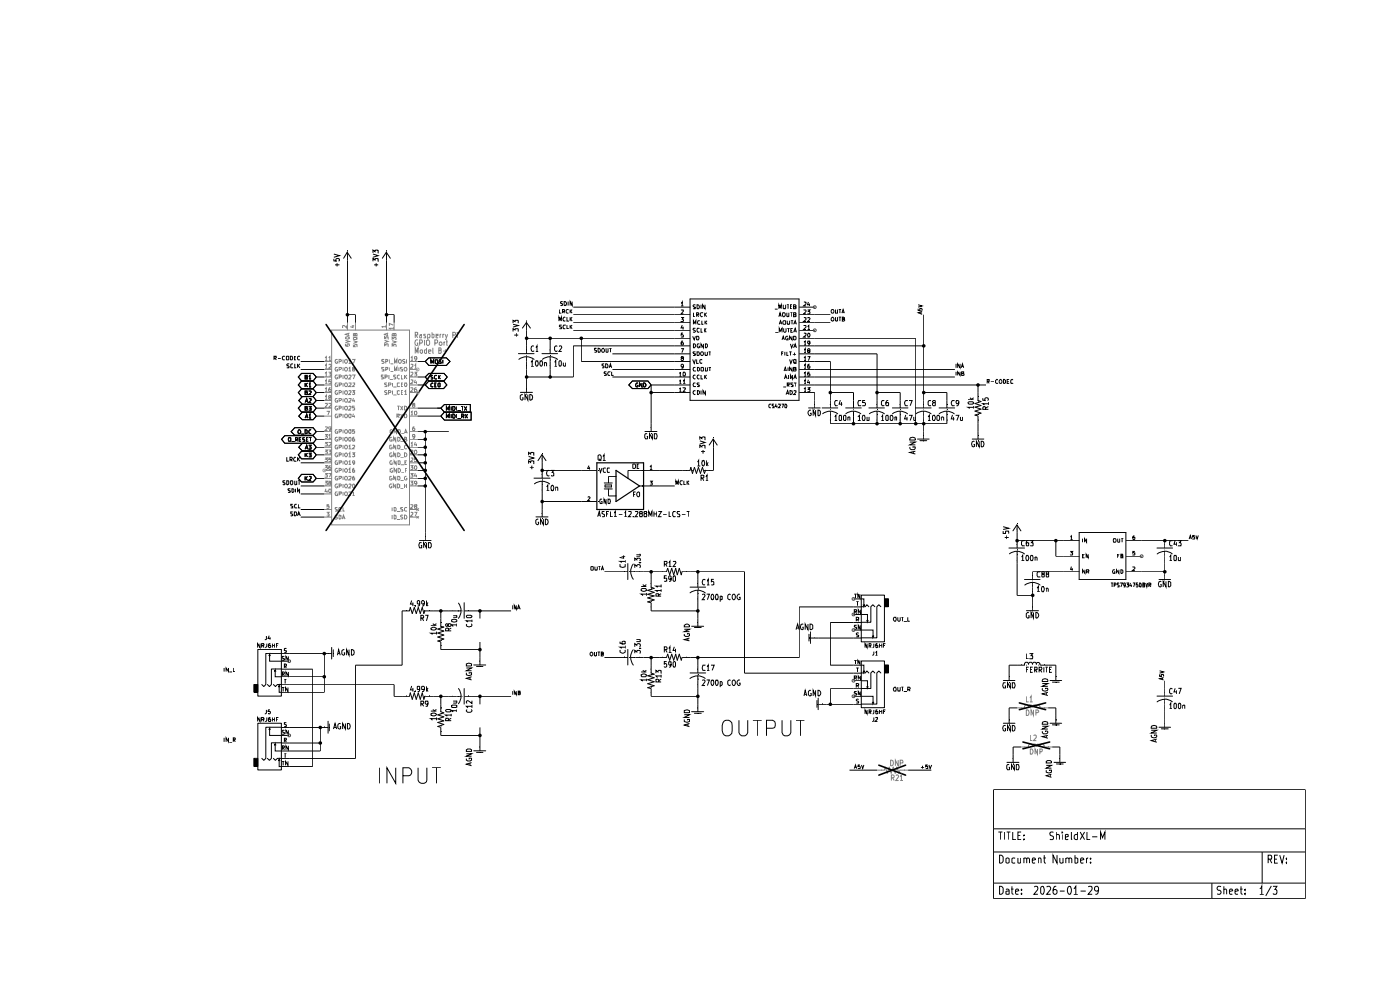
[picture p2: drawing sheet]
<svg xmlns="http://www.w3.org/2000/svg" width="297mm" height="210mm" viewBox="0 0 297 210" stroke-linecap="round" stroke-linejoin="round" font-family="sans-serif">
<g fill="#000">
<path d="M187.7 127h.8v1.7h-.8zM53.9 145.2h.8v1.7h-.8zM187.7 141.1h.8v1.7h-.8zM53.9 160.9h.8v1.7h-.8z"/>
<circle cx="73.7" cy="66.8" r=".38"/>
<circle cx="82" cy="66.8" r=".38"/>
<circle cx="111.7" cy="80" r=".38"/>
<circle cx="111.7" cy="71.8" r=".38"/>
<circle cx="116.7" cy="71.8" r=".38"/>
<circle cx="116.7" cy="80" r=".38"/>
<circle cx="123.3" cy="71.8" r=".38"/>
<circle cx="196" cy="73.4" r=".38"/>
<circle cx="90.2" cy="93.2" r=".38"/>
<circle cx="90.2" cy="99.8" r=".38"/>
<circle cx="90.2" cy="91.6" r=".38"/>
<circle cx="90.2" cy="98.2" r=".38"/>
<circle cx="90.2" cy="94.9" r=".38"/>
<circle cx="90.2" cy="96.5" r=".38"/>
<circle cx="115" cy="99.8" r=".38"/>
<circle cx="138.1" cy="83.3" r=".38"/>
<circle cx="176.1" cy="83.3" r=".38"/>
<circle cx="181.1" cy="89.9" r=".38"/>
<circle cx="186.1" cy="89.9" r=".38"/>
<circle cx="186.1" cy="83.3" r=".38"/>
<circle cx="191" cy="89.9" r=".38"/>
<circle cx="194.3" cy="89.9" r=".38"/>
<circle cx="196" cy="89.9" r=".38"/>
<circle cx="196" cy="83.3" r=".38"/>
<circle cx="207.5" cy="81.7" r=".38"/>
<circle cx="90.2" cy="101.5" r=".38"/>
<circle cx="90.2" cy="103.1" r=".38"/>
<circle cx="115" cy="106.4" r=".38"/>
<circle cx="215.8" cy="114.7" r=".38"/>
<circle cx="224" cy="114.7" r=".38"/>
<circle cx="247.1" cy="114.7" r=".38"/>
<circle cx="68.8" cy="138.6" r=".38"/>
<circle cx="93.5" cy="129.6" r=".38"/>
<circle cx="101.8" cy="129.6" r=".38"/>
<circle cx="101.8" cy="137.8" r=".38"/>
<circle cx="138.1" cy="139.5" r=".38"/>
<circle cx="138.1" cy="121.3" r=".38"/>
<circle cx="148" cy="139.5" r=".38"/>
<circle cx="148" cy="129.6" r=".38"/>
<circle cx="148" cy="121.3" r=".38"/>
<circle cx="219.1" cy="126.3" r=".38"/>
<circle cx="247.1" cy="121.3" r=".38"/>
<circle cx="67.9" cy="154.3" r=".38"/>
<circle cx="67.9" cy="157.6" r=".38"/>
<circle cx="68.8" cy="143.6" r=".38"/>
<circle cx="93.5" cy="147.7" r=".38"/>
<circle cx="101.8" cy="147.7" r=".38"/>
<circle cx="101.8" cy="156" r=".38"/>
<circle cx="148" cy="147.7" r=".38"/>
<circle cx="176.1" cy="149.4" r=".38"/>
</g>
<g fill="none" stroke="#000" stroke-width=".21">
<path d="M70.8 54.9v.4l.5 .1v-.5h.6l.1 .3-.2 .2M70.8 53.9l1.2 .3-1.2 .4M71.1 56.2h.9M71.5 55.8v.7M72.9 54.8l.8-1.3 .8 1.3M73.7 54.4h.1M73.7 53.2h.1M73.7 53.6v14.9M79.1 55.4v-.6l.4 .4v-.3l.2-.1 .5 .1-.1 .5M79.1 53.9l1.1 .3-1.1 .4M79.1 53.6v-.6l.4 .4v-.3l.2-.1 .5 .1-.1 .5M79.4 56.2h.8"/>
<path d="M79.8 55.8v.7M81.1 54.8l.9-1.3 .8 1.3M81.9 54.4h.1M82 53.2h.1M82 53.6v14.9M58.1 76h.4l.1-.2-.1-.2h-.4v.7M58.3 76l.3 .3M59 76.1h.6M60.4 75.7l-.3-.1-.2 .1v.5l.2 .1h.3M60.8 75.7h.5l-.1 .6-.4-.1zM61.3 77.3l-.3-.1-.2 .1 .1 .3 .4 .2v.2h-.5M61.6 75.6l.4 .1 .1 .3-.2 .3h-.3z"/>
<path d="M62.1 77.3l-.2-.1-.2 .1v.6h.4M62.4 75.9h.3M62.5 77.2v.8h.4M62.8 75.6h-.4v.7h.4M63.1 77.2v.8M63.3 77.6l.3 .4M63.6 75.7l-.3-.1-.2 .1v.5l.2 .1h.3M63.6 77.2l-.5 .5M63.8 76.7h5M63.8 78.4h5M64 79.2h2.4l.7 .8-.7 .8h-2.4l-.7-.8zM64.7 80h.5v-.4h-.5v.8h.5v-.3l-.1-.1"/>
<path d="M65.6 79.9l.1-.3v.8M67.1 80h1.7M73.7 66.8h1.7v1.7M82 66.8h1.6v1.7M88.6 76.7h1.6M88.6 80h1.6M91 75.9h3.7l.8 .8-.8 .8h-3.7l-.8-.8zM91 79.2h3.2l.7 .8-.7 .8h-3.2l-.8-.8zM91.4 77.1v-.8l.3 .6 .3-.6v.8M91.8 79.6l-.4 .1v.2l.4 .2-.1 .3h-.3M92.3 76.4h.5v.7l-.5-.1zM92.7 79.7l-.4-.1-.1 .2v.4l.1 .2 .4-.1"/>
<path d="M93 79.6v.8M93.1 80l.3 .4M93.4 79.6l-.4 .5M93.6 76.3l-.4 .1 .1 .3 .3 .1-.1 .3h-.3M93.9 76.3v.8M108.8 70.3v-.6l.5 .3v-.3h.6v.6M108.8 68.8l1.1 .2-1.1 .4M108.8 68.5v-.6l.5 .3v-.3h.6v.6M109.1 71.1h.8M109.5 70.7v.7M110 75h3.3M110.1 76.2a2.64 2.64 0 0 1 3.2 0"/>
<path d="M110.8 69.6l.9-1.2 .8 1.2M111.6 69.3h.1M111.6 74.2h.1M111.6 77.5h.1M111.7 68.1h.1M111.7 75.4h.1M111.7 76.3h.1M111.7 71.8h34.7M111.7 68.5v6.6M111.7 75.7v7.6M112.7 76.8l.2-.3v1.2M112.7 77.7h.5"/>
<path d="M113.2 73.5l-.1-.1a.62 .62 0 0 0-.5 .6 .62 .62 0 0 0 .5 .6l.1-.2M113.7 76.6l.1-.1a.67 .67 0 0 1 0 1.2l-.2-.4zM113.7 73.7l.2-.3v1.2M113.7 74.6h.5M114.6 76.6l.2-.1a.67 .67 0 0 1 0 1.2l-.3-.4zM115 75h3.3M115.1 76.2a2.64 2.64 0 0 1 3.2 0M115.5 77l.4-.1 .1 .8M115.5 76.9v.8M116.6 74.2h.1M116.6 77.5h.1M116.7 75.4h.1"/>
<path d="M116.7 76.3h.1M116.7 71.8v3.3M116.7 75.7v4.3M117.6 76.8l.3-.3v1.2M117.6 77.7h.6M118.2 73.5l-.3-.1-.3 .2 .1 .8 .2 .2 .3-.2M118.6 68.1v-.8l.2 .6 .3-.6v.8M118.6 73.5l.4-.1 .2 .2-.6 1h.6M118.7 65.7v.7h.4M118.7 76.5l.4 .3v.6l-.3 .3-.2-.3v-.6zM119.2 69h-.5v.1l.4 .3 .1 .2-.5 .1M119.3 64.1h-.4v.2l.4 .2v.2h-.4"/>
<path d="M119.3 66.1l.5-.1-.1-.3h-.4v.7M119.5 76.9v.6l.2 .2 .2-.2M119.5 66.1l.3 .3M119.7 64a.43 .43 0 0 1 .5 .4 .43 .43 0 0 1-.5 .4zM119.9 67.4l-.1-.1a.43 .43 0 0 0-.4 .4 .43 .43 0 0 0 .4 .4l.1-.1M119.9 69h-.3l-.2 .3 .2 .4h.3M119.9 76.9v.8M120.3 67.3v.8h.4M120.3 69v.7h.4M120.5 64v.8M120.6 65.7h-.3l-.2 .1v.5l.2 .1h.3M120.9 65.7v.7"/>
<path d="M120.9 67.3v.8M120.9 69v.7M121 67.6l.4 .5M121 69.3l.4 .4M121 66l.4 .4M121.4 64v.8l-.5-.8v.8M121.4 67.3l-.5 .5M121.4 69l-.5 .4M121.4 65.7l-.5 .4M121.6 65.2h24.8M121.6 66.8h24.8M121.6 68.5h24.8"/>
<path d="M121.6 70.1h24.8M123.3 71.8v4.9h23.1M126.5 74h-.4v.2l.4 .2v.3h-.4M126.9 73.9a.49 .49 0 0 1 .4 .3 .49 .49 0 0 1-.1 .5h-.3zM127.9 73.9h.1a.52 .52 0 0 1 .1 .8l-.4-.1a.52 .52 0 0 1 .2-.7zM128.1 77.3h-.4v.2l.4 .2v.3h-.4M128.5 77.2a.48 .48 0 0 1 .5 .3 .48 .48 0 0 1-.2 .5h-.3zM128.6 73.9l.1 .8 .3-.1v-.7M128.7 78.9h-.5l-.1 .1 .5 .3 .1 .2-.6 .1M129.2 78l.3-.8 .3 .8M129.2 77.8h.5M129.2 73.9h.6"/>
<path d="M129.4 79l-.3-.1-.2 .3 .2 .4h.3M129.5 73.9v.8M129.8 78.9v.7h.4M129.9 75.1h16.5M129.9 78.4h16.5M129.9 80h16.5M144.1 79.2l.2-.2v.8M144.1 79.8h.5M144.5 64.3l.2-.2v.8M144.5 65.8l.4-.1 .1 .2-.5 .7h.5M144.5 67.4h.5l-.3 .3 .3 .2-.1 .3-.4-.1M144.5 74h.5l-.3 .8"/>
<path d="M144.5 64.9h.5M144.7 76l-.2-.2 .1-.1h.3v.3l-.4 .2 .2 .3 .3-.2-.2-.3M144.7 69l-.2 .6h.5M144.9 70.7h-.3l-.1 .4 .3-.1 .2 .2-.1 .3-.4-.1M144.9 72.3h-.2l-.2 .7 .2 .2 .3-.2-.1-.3h-.3l-.1 .2M144.9 69.3v.6M145 77.7l-.2 .2-.3-.2 .2-.4 .3 .1v.4l-.2 .3h-.2M145 79a.43 .43 0 0 1 .4 .3 .43 .43 0 0 1-.3 .5l-.2-.2zM146.4 63.4h23.1v21.5h-23.1zM146.4 73.4h-24.8v6.6h-9.9M146.9 71.3l.4 .8 .2-.8M146.9 76.2l.4 .9 .2-.9"/>
<path d="M147.1 66.3v.9h.3M147.1 68.8v-.8l.3 .5 .2-.5v.8M147.1 72.9l.4 .2v.4l-.2 .3h-.2zM147.5 64.7l-.3-.1-.2 .2 .1 .3 .4 .1-.1 .3h-.4M147.5 69.6h-.4l-.1 .2 .5 .5-.1 .2-.4-.1M147.5 74.6l-.5 .1 .1 .3 .4 .1-.1 .3h-.4M147.5 77.9h-.3l-.2 .4 .2 .4 .3-.1M147.5 79.6a.37 .37 0 0 0-.5 .4 .37 .37 0 0 0 .5 .3M147.8 66.8l.4-.1-.1-.4h-.3v.9M147.8 71.3l.4 .1 .1 .4-.2 .3h-.3zM147.8 76.2v.9h.4M147.9 64.6a.49 .49 0 0 1 .4 .4 .49 .49 0 0 1-.1 .5h-.3z"/>
<path d="M147.9 74.6l.4 .1 .1 .4-.2 .3h-.3zM148 77.9l.4 .2v.4l-.2 .2h-.2zM148 66.8l.2 .4M148.4 69.7l-.4-.1-.1 .2 .1 .6h.4M148.4 72.9h-.4a.42 .42 0 0 0-.1 .6 .42 .42 0 0 0 .5 .2v-.2h-.2M148.4 79.6l-.2-.1a.39 .39 0 0 0-.3 .5 .39 .39 0 0 0 .5 .3M148.5 68h-.4l-.1 .4 .1 .4 .4-.1M148.7 69.6v.9h.4M148.7 78h.5l-.1 .7-.4-.1zM148.7 79.5v.9h.4M148.7 64.6v.9M148.9 68v.8h.3"/>
<path d="M149 76.3l-.3-.1-.2 .2v.6h.5M149.1 66.4l-.4-.1-.2 .2v.4l.3 .3 .3-.1M149.2 72.9v.9l-.5-.9v.9M149.4 66.3v.9M149.4 69.6v.9M149.4 79.5v.9M149.5 70l.3 .5M149.6 64.6v.9l-.5-.9v.9M149.6 74.6l.1 .8h.3l.1-.8M149.6 66.7l.3 .5M149.6 68v.8M149.6 79.9l.3 .5"/>
<path d="M149.7 72.9l.4 .2v.4l-.3 .3h-.1zM149.7 77.9v.8l.4-.1v-.7M149.7 68.4l.3 .4M149.8 69.6l-.4 .5M149.9 66.3l-.5 .5M149.9 79.5l-.5 .6M150 68l-.4 .5M150.3 74.6h.5M150.3 77.9h.5M150.6 74.6v.8M150.6 77.9v.8M164.4 65.6h.6"/>
<path d="M164.5 70.6h.6M165.2 65.5v-.9l.3 .6 .2-.6v.9M165.2 67.2l.3-.9 .2 .9M165.3 68.8l.3-.8 .3 .8M165.3 70.5v-.9l.3 .6 .3-.6v.9M165.3 66.9h.4M165.4 68.5h.4M165.8 75h.3M165.9 72.1l.3-.8 .2 .8M166 71.8h.3M166.1 66.3h.3l.2 .3v.3l-.3 .3-.3-.3zM166.2 64.6v.9h.4l.1-.9"/>
<path d="M166.2 68.1h.5l-.1 .7-.4-.1zM166.2 74.6h-.4v.8M166.2 69.6v.7l.2 .2 .4-.2v-.7M166.3 78.7l.3-.8 .2 .8M166.4 78.5h.4M166.5 74.6v.8M166.9 66.3v.8l.2 .1 .2-.1v-.8M166.9 74.6v.8h.4M166.9 64.6h.4M167 68l.1 .8h.3l.1-.8M167 69.6h.5M167.2 71.3h-.4l-.1 .2v.4l.1 .2h.4v-.3h-.2"/>
<path d="M167.2 64.6v.9M167.2 77.9v.8M167.3 69.6v.9M167.3 79.5v.9M167.4 74.6h.5M167.5 76.2l.3 .9 .3-.9M167.7 72.9l.2 .9 .4-.9M167.7 65.1h.2M167.7 66.3h.4M167.7 74.6v.8M167.8 70.1h.2M167.8 68h.5"/>
<path d="M167.9 66.3v.9M168 64.6h-.3v.9h.3M168 71.3v.8l-.5-.8v.8M168 77.9v.8l-.5-.8v.8M168 68v.8M168.1 79.5v.9l-.4-.9v.9M168.2 69.6h-.4v.9h.4M168.2 75.1h.7M168.4 65.1h.4l.1-.3-.2-.2h-.3v.9h.4l.1-.3-.2-.1M168.4 66.8h.3l.2-.2-.1-.3h-.4v.9l.5-.1v-.3h-.2M168.4 68.8l.3-.8 .3 .8M168.4 70.5l.3-.9 .3 .9"/>
<path d="M168.4 71.3h.3l.2 .2v.4l-.2 .2h-.3zM168.4 73.8l.3-.9 .3 .9M168.4 76.3h.5v.6l-.2 .2-.3-.2zM168.4 78.3h.4v-.4h-.4v.8h.4l.1-.3-.2-.1M168.4 76.8l.5 .4M168.4 68.5h.5M168.4 70.2h.5M168.4 73.5h.5M168.5 74.8v.6M169.5 76.7h6.7v9.9M169.5 65.2h3.3M169.5 66.8h6.7"/>
<path d="M169.5 68.5h6.7M169.5 70.1h3.3M169.5 71.8h24.8v18.1M169.5 73.4h26.5M169.5 75.1h16.6v11.5M169.5 78.4h33.1M169.5 80h33.1M170.6 64.1h.4v.4l-.5 .4h.5M170.6 65.8l.3-.1 .1 .4-.5 .5h.5M170.6 67.4h.4v.4l-.5 .4h.5M170.6 69.1l.3-.1 .1 .4-.5 .5h.5M170.6 70.7h.4v.4l-.5 .4h.5"/>
<path d="M170.6 72.6l.2-.3v.9M170.6 74.2l.2-.2v.8M170.6 75.9l.2-.2v.8M170.6 77.5l.2-.2v.8M170.6 79.2l.2-.2v.8M170.6 79.8h.4M170.6 73.2h.4M170.6 74.8h.4M170.6 76.5h.4M170.6 78.1h.4M171.3 65.7h.5l-.3 .4h.2l.1 .3-.1 .2-.4-.1M171.3 67.4h.4l.1 .1-.5 .7h.5"/>
<path d="M171.3 69.3l.3-.3v.9M171.3 75.7h.5l-.3 .8M171.3 69.9h.5M171.5 64.1l-.2 .5h.5M171.5 70.7a.43 .43 0 0 1 .3 .4 .43 .43 0 0 1-.4 .4l-.1-.5zM171.5 74.4l-.2-.3 .4-.1 .1 .2-.5 .3 .1 .3h.3l.1-.3-.1-.1M171.7 77.3a.57 .57 0 0 0-.3 .8h.3l.1-.3-.1-.2-.4 .2M171.7 79h-.3l-.1 .4 .4-.1 .1 .3-.1 .2-.4-.1M171.7 64.4v.5M171.8 72.7l-.1 .2h-.3v-.6h.3l.1 .2v.4l-.4 .3M176.6 67.3h.1a.46 .46 0 0 1 .2 .4 .46 .46 0 0 1-.2 .4l-.3-.1a.52 .52 0 0 1 .2-.7zM177.3 65.7v.7h.4v-.7"/>
<path d="M177.3 67.3v.7l.1 .1 .3-.1v-.7M177.9 65.7h.5M177.9 67.3h.5M178.2 65.7v.7M178.2 67.3v.8M178.6 66.4l.3-.7 .2 .7M178.7 67.7l.4-.1v-.2l-.4-.1v.8h.3l.2-.2-.3-.2M178.7 66.3h.3M194.8 65.5v.3l.4 .1-.1-.4 .4-.1 .1 .2-.1 .3M194.8 64.6l.8 .3-.8 .3M195.4 66.2v.4M195.6 66.1l-.8 .2 .8 .4"/>
<path d="M196 66.8v19.8M202.8 77.2v.8M202.8 78.9v.7M203.7 77.2v.8l-.5-.8v.8M203.7 78.9v.7l-.5-.7v.7M203.9 78l.3-.8 .2 .8M204 79.2h.4v-.3h-.4v.7h.4l.1-.2-.2-.2M204 77.8h.4M60.4 92.4h6l.7 .8-.7 .8h-6l-.7-.8zM60.8 97v.8h.5M61.3 92.8l.4 .1-.1 .7h-.3zM61.5 97.5h.4l.1-.3-.1-.2h-.4v.8"/>
<path d="M61.7 97.5l.3 .3M61.9 93.7h.6M62.5 90.7h3.9l.7 .9-.7 .7h-3.9l-.7-.7zM62.7 93.3l.4-.1v-.3l-.4-.1v.8M62.8 97.1l-.2-.1a.5 .5 0 0 0-.2 .8l.4-.1M62.9 93.3l.2 .3M63.1 97v.8M63.3 97.4l.3 .4M63.4 91.1a.44 .44 0 0 1 .4 .4 .44 .44 0 0 1-.3 .5 .46 .46 0 0 1-.3-.4 .46 .46 0 0 1 .2-.5zM63.5 93.2h.3M63.6 97l-.5 .5M63.8 98.2h5"/>
<path d="M63.9 92.8h-.4v.8h.4M63.9 92.1h.7M64 85.8h2.4l.7 .8-.7 .8h-2.4l-.7-.8zM64 80.8h2.4l.7 .9-.7 .7h-2.4l-.7-.7zM64 82.5h2.4l.7 .8-.7 .8h-2.4l-.7-.8zM64 95.7h2.4l.7 .8-.7 .8h-2.4l-.7-.8zM64.1 84.1h2.3l.7 .9-.7 .7h-2.3l-.7-.7zM64.1 87.4h2.3l.7 .9-.7 .7h-2.3l-.7-.7zM64.1 94h2.3l.7 .9-.7 .7h-2.3l-.7-.7zM64.6 92.8l-.4 .1v.3l.4 .1v.3h-.4M64.7 86.6h.5v-.4h-.5v.8h.5v-.3l-.1-.1M64.7 85.4l.4-.9 .2 .9"/>
<path d="M64.7 88.7l.4-.9 .2 .9M64.7 83.3h.5v-.4h-.5v.8h.5v-.3l-.1-.1M64.7 91.1l.5 .2v.6l-.5 .1zM64.7 95.3l.4-.9 .2 .9M64.7 81.2v.9M64.7 96.1v.8M64.8 85.1h.4M64.8 88.4h.4M64.8 95h.4M64.9 81.6l.3 .5M64.9 96.5l.3 .4M65 93.2h.2"/>
<path d="M65.2 81.2l-.5 .5M65.2 96.1l-.5 .5M65.4 92.8h-.4v.8h.4M65.5 86.2h.5l-.3 .4h.3v.4h-.5M65.5 96.1h.5l-.3 .4h.3v.4h-.5M65.5 94.4h.5l-.3 .4 .3 .1v.3h-.5M65.6 84.6h.4v.3l-.5 .5h.5M65.6 88.1l.1-.3v.9M65.6 81.5l.1-.3v.9M65.6 83l.3-.1 .1 .4-.5 .4h.5M65.6 82.1h.4M65.6 88.7h.4"/>
<path d="M65.6 92.8h.5M65.6 80.4h.4M65.8 92.8v.8M66 91.2l-.2-.1a.43 .43 0 0 0-.3 .5 .43 .43 0 0 0 .3 .4l.2-.1M67.1 86.6h1.7M67.1 81.7h1.7M67.1 83.3h1.7M67.1 93.2h1.7M67.1 91.6h1.7M67.1 88.3h1.7M67.1 96.5h1.7M67.1 85h1.7"/>
<path d="M67.1 94.9h1.7M88.6 86.6h4.9M88.6 81.7h1.6M88.6 99.8h1.6M88.6 93.2h1.6M88.6 98.2h1.6M88.6 91.6h6.6M88.6 88.3h4.9M88.6 96.5h1.6M88.6 94.9h1.6M90.2 91.6v23.1M91 80.8h3.1l.7 .9-.7 .7h-3.1l-.8-.7z"/>
<path d="M91.9 81.3l-.2-.1-.3 .3v.4l.3 .2 .2-.1M92.2 81.7h.3M92.6 81.2h-.4v.9h.4M93.1 81.2l.2 .1v.7l-.1 .1-.3-.2v-.5zM94.3 85.8h5.5v1.6h-5.5l-.8-.8zM94.3 87.4h5.7v1.7h-5.7l-.8-.8zM94.7 87.1v-.9l.3 .6 .3-.6v.9M94.7 88.7v-.9l.3 .6 .3-.6v.9M95.7 86.2v.9M95.7 87.8v.9M96.1 86.2h.3a.48 .48 0 0 1 .1 .6 .48 .48 0 0 1-.4 .3zM96.1 87.8a.47 .47 0 0 1 .4 .3 .47 .47 0 0 1-.1 .6h-.3z"/>
<path d="M96.9 86.2v.9M96.9 87.8v.9M97.1 87.1h.6M97.1 88.8h.6M97.8 86.2h.5M97.9 88.3h.4l.1-.3-.1-.2h-.4v.9M98.1 86.2v.9M98.1 88.3l.3 .4M98.5 86.2l.5 .9M98.7 87.8l.5 .9M99 86.2l-.5 .9M99.2 87.8l-.5 .9"/>
<path d="M110.4 83.2h2.5M110.9 83.8l-.2-.1-.3 .2v.6l.3 .4 .3-.2v-.3h-.2M111.6 82.5h.1M111.7 83.6h.1M112 83.7v1.2l-.6-1.2v1.2M112.1 98.3v-.6l.5 .4v-.3l.1-.1 .5 .1v.5M112.1 96.8l1.1 .4-1.1 .3M112.1 96.6v-.6l.5 .3v-.2l.1-.1 .5 .1v.5M112.4 83.7a.59 .59 0 0 1 .6 .6 .59 .59 0 0 1-.6 .6zM112.4 99.1h.8M112.8 98.8v.7M114.1 97.7l.9-1.3 .8 1.3"/>
<path d="M114.9 97.3h.1M115 96.2h.1M115 99.8h11.6M115 96.5v5M116.5 99.9l-.1-.1a.62 .62 0 0 0-.5 .6 .62 .62 0 0 0 .5 .6l.1-.1M116.9 99.8h.6l-.4 .4 .4 .2v.5h-.6M124.9 98.8l-.2 .6h.5M125.1 99v.6M126.9 99.8h.1M126.9 96.6l.4-.1a.67 .67 0 0 1 .3 .6 .67 .67 0 0 1-.5 .6l-.2-.2zM127 97.4l.6 .3M127.1 99.3l.3 .9 .3-.9"/>
<path d="M127.9 96.8l.2-.3v1.2M127.9 97.7h.6M128.5 99.4l-.4-.1-.1 .1 .1 .7h.4M129.3 99.4l-.4-.1-.1 .1 .1 .8 .4-.1M134.2 80.8h3.3l.6 .9-.6 .7h-3.3l-.8-.7zM134.2 98.5h.5a.64 .64 0 0 1 0 .9l-.5-.1zM135.2 98.9h.2M135.3 81.3v-.1a.43 .43 0 0 0-.5 .4 .43 .43 0 0 0 .4 .5l.1-.1v-.3h-.1M135.6 98.4h-.4v1h.4M136.2 81.2v.9l-.5-.9v.9M136.2 99.8h.1M136.5 81.2a.43 .43 0 0 1 .5 .5 .43 .43 0 0 1-.5 .4z"/>
<path d="M136.8 91.5h2.6M137.3 92h-.3l-.2 .2v.6l.2 .3 .4-.1v-.4h-.2M137.9 99l.2-.2v.8M137.9 99.6h.5M138.1 90.7h.1M138.1 91.9h.1M138.1 81.7h8.3M138.1 83.3h8.3M138.1 81.7v9.9M138.4 92v1.1l-.6-1.1v1.1M138.8 92l.5 .1 .1 .5-.2 .5h-.4zM144.1 80.8l.2-.2v.8"/>
<path d="M144.1 82.5l.2-.2v.8M144.1 81.4h.5M144.1 83.1h.5M144.9 80.8l.3-.2v.8M144.9 82.3h.4l.1 .1-.5 .7h.5M144.9 81.4h.5M145.6 99.8h.1M146.4 99.7l.2-.6 .3 1.3 .4-1.3 .4 1.3 .5-1.3 .4 1.3 .4-1.3 .4 1.3 .3-.7M146.4 99.8h-13.2v1.7M146.8 99.8h.1M147.5 81.2h-.3l-.2 .4 .2 .4 .3-.1M147.5 82.9a.37 .37 0 0 0-.5 .4 .37 .37 0 0 0 .5 .3"/>
<path d="M148 82.8l.4 .2v.4l-.3 .3h-.1zM148 98l.2-.3v1.2M148 98.9h.5M148.4 81.2l-.5 .1 .1 .3 .4 .2-.1 .2h-.4M148.5 95v-.6l.4 .4 .2-.4 .5 .1-.1 .5M148.5 93.5l1.1 .4-1.1 .3M148.5 93.3v-.6l.4 .3 .2-.3 .5 .1-.1 .5M148.7 82.8v.9M148.7 95.8h.9M149 97.7h.1a.67 .67 0 0 1 0 1.2l-.2-.5zM149.1 95.5v.7M149.4 99.8h.1"/>
<path d="M149.7 82.8v.9l-.6-.9v.9M149.9 97.7v1.2M150 98.4l.2 .5M150.2 98.1l-.3 .4M150.5 94.4l.8-1.3 .8 1.3M150.5 99.8h.1M151.3 94h.1M151.3 92.8h.1M151.3 93.2v6.6h-1.6M163.5 85.8l-.2-.1-.2 .2v.4l.4 .2M164.2 85.7l-.3 .1a.3 .3 0 0 0 0 .3 .3 .3 0 0 0 .3 .1v.3h-.4M164.6 85.6l-.1 .6h.4"/>
<path d="M164.8 86v.5M165.1 85.8l.4-.1 .1 .2-.5 .6h.5M165.8 85.7h.4l-.2 .8M166.2 82.1h.6M166.4 80.4l.3-.9 .3 .9M166.5 80.1h.4M166.6 85.7a.48 .48 0 0 1 .2 .8l-.3-.1zM166.8 83.7l.3-.9 .2 .9M166.8 83.4h.5M167 81.7l.4-.1v-.4h-.4v.8M167.2 81.7l.2 .3M167.6 82.8a.43 .43 0 0 1 .5 .5 .43 .43 0 0 1-.5 .4z"/>
<path d="M168.3 81.2h-.5v.3l.5 .3-.1 .2h-.4M168.4 80.4l.3-.9 .3 .9M168.4 82.9h.5v.3l-.5 .5h.5M168.4 80.1h.5M168.4 81.2h.6M168.7 81.2v.8M169.5 83.3h3.3v3.3M169.5 81.7h39.7M170.6 80.8l.2-.2v.8M170.6 82.5l.2-.2v.8M170.6 81.4h.4M170.6 83.1h.4"/>
<path d="M171.3 82.3h.5l-.3 .3h.2l.1 .3-.1 .2-.4-.1M171.5 80.6l-.2 .6h.5M171.5 86.5h2.5M171.7 80.9v.5M172 87.1l-.3-.1a.65 .65 0 0 0-.3 .6 .65 .65 0 0 0 .4 .6l.3-.2v-.3h-.3M172.8 85.8h.1M172.8 86.9h.1M173 87v1.2l-.5-1.2v1.2M173.5 87h.3l.2 .3v.5l-.2 .4h-.3zM174.4 86.5h3.3M176.1 85.8h.1M176.1 89.1h.1"/>
<path d="M176.1 87.2l-.8 .2-.8 .4M176.1 87.2l.9 .2 .7 .4M176.2 86.9h.1M176.2 87.9h.1M176.2 83.3h4.9v3.3M176.2 87.3v2.6h24.7v-2.6M177.1 88.4l.2-.3v1.1M177.1 89.2h.5M177.7 85h-.4l-.2 .2v.6l.2 .3 .4-.1M178.1 88.1h.3l.1 .2-.1 .9h-.3l-.1-.2zM178.3 84.9l-.3 .8h.7M178.5 85.3v.8"/>
<path d="M178.9 88.3l.2-.2h.3l.1 .2-.1 .9-.5-.2zM179.4 86.5h3.3M179.4 87.8a2.61 2.61 0 0 1 3.2 0M179.9 88.6l.1-.2 .3 .1v.7M179.9 88.4v.8M181 85.8h.1M181 89.1h.1M181.1 86.9h.1M181.1 87.9h.1M181.1 87.3v2.6M182 88.4l.3-.3v1.1M182 89.2h.6"/>
<path d="M182.6 85h-.4l-.2 .4 .2 .7 .4-.1M183 88.2l.1-.1a.56 .56 0 0 1 .4 .5 .56 .56 0 0 1-.4 .6l-.2-.4zM183.5 85h-.5v.5l.4-.1 .2 .2v.3l-.2 .2-.4-.1M183.9 88.4v.8l.5-.1M184.3 86.5h3.3M184.4 88.4v.8M184.4 87.8a2.61 2.61 0 0 1 3.2 0M186 85.8h.1M186 89.1h.1M186.1 86.9h.1M186.1 87.9h.1M186.1 83.3h4.9v3.3"/>
<path d="M186.1 87.3v2.6M187 88.4l.2-.3v1.1M187 89.2h.5M187.6 85h-.4l-.2 .2v.6l.2 .3 .4-.1M187.9 88.3l.2-.2h.2l.1 .2-.1 .9-.4-.2zM188.4 85h-.2l-.3 .4v.5l.2 .2h.3v-.7h-.3l-.2 .2M188.9 88.3l.1-.2a.56 .56 0 0 1 .5 .5 .56 .56 0 0 1-.5 .6l-.1-.2zM189.3 86.5h3.3M189.3 87.8a2.61 2.61 0 0 1 3.2 0M189.9 88.6l.1-.2 .2 .1v.7M189.9 88.4v.8M190.9 85.8h.1"/>
<path d="M190.9 89.1h.1M191 86.9h.1M191 87.9h.1M191 87.3v2.6M192.2 88l-.3 .9h.6M192.4 88.4v.8M192.5 85a.55 .55 0 0 0-.6 .5 .55 .55 0 0 0 .6 .6v-.1M192.8 88.1h.7l-.4 1.1M192.8 85h.7l-.4 1.1M193 93.8h1.2l-1.2 .6h1.2M193.1 94.9l-.1 .1 .3 .4h.6l.3-.4-.1-.2h-.4v.2M193.1 92.9a.65 .65 0 0 1 .7-.1 .65 .65 0 0 1 .4 .5h-1.2z"/>
<path d="M193.8 88.4l.1 .8 .4-.1M193.8 95.8v.4M194.2 95.7l-1.2 .3 1.2 .3M194.2 86.5h3.3M194.3 87.8a2.61 2.61 0 0 1 3.2 0M194.7 93.1h2.4M195.2 93.5h1.4M195.9 85.8h.1M195.9 89.1h.1M195.9 92.4h.1M196 86.9h.1M196 87.9h.1"/>
<path d="M196 93.5h.1M196 83.3h4.9v3.3M196 87.3v5.9M196.9 88.4l.2-.3v1.1M196.9 89.2h.5M197.5 85h-.4l-.2 .2v.6l.2 .3 .4-.1M197.8 88.3l.2-.2a.56 .56 0 0 1 .4 .5 .56 .56 0 0 1-.4 .6l-.2-.2zM198.1 85.4l-.3-.3 .2-.1h.3l.1 .3-.6 .3 .2 .5h.3l.1-.5-.2-.2M198.8 88.3l.1-.2a.56 .56 0 0 1 .5 .5 .56 .56 0 0 1-.5 .6l-.1-.2zM199.2 86.5h3.3M199.2 87.8a2.61 2.61 0 0 1 3.2 0M199.8 88.6l.1-.2 .3 .2v.6"/>
<path d="M199.8 88.4v.8M200.9 85.8h.1M200.9 86.9h.1M200.9 89.1h.1M200.9 87.9h.1M202.1 88l-.3 .9h.7M202.3 88.4v.8M202.5 85a.54 .54 0 0 0-.6 .2 .54 .54 0 0 0 0 .7l.2 .2 .4-.1M202.7 88.1h.7l-.4 1.1M203.4 85.4l-.2 .2-.4-.2 .1-.4h.3a.82 .82 0 0 1 0 1.1h-.3M203.8 88.4v.8l.4-.1M204.2 88.4v.8"/>
<path d="M205.4 85.4l.2-.2h.7l.2 .4-.2 .1h-.7zM205.4 84.8h1.1M205.8 84.4l.4 .4M206.2 93.1h2.5M206.5 86.4h-1.1l.3 .3M206.5 86.2v.5M206.5 84.4l-.4 .3M206.7 93.7l-.1-.1a.61 .61 0 0 0-.5 .6 .61 .61 0 0 0 .4 .6l.2-.1v-.4h-.2M207.4 84.9l.7 .3-1.3 .4 1.3 .4-1.3 .4 1.3 .4-1.3 .4 1.3 .4-1.3 .5 .6 .1M207.5 84.1h.1M207.5 85.3h.1M207.5 89.1h.1"/>
<path d="M207.5 87.9h.1M207.5 92.4h.1M207.5 93.5h.1M207.5 81.7v3.3M207.5 88.3v4.9M207.7 93.6v1.2l-.6-1.2v1.2M208.2 93.6a.59 .59 0 0 1 .6 .6 .59 .59 0 0 1-.6 .6zM208.5 84.5v.4l.5 .1v-.5h.6l.1 .3-.2 .2M209.1 86.8l-.1-.5h-.4l-.1 .5h1.2M209.4 80.9h.4v-.4h-.4v.8M209.6 80.9l.2 .4M209.7 85.6h-1.2l.3 .3"/>
<path d="M209.7 86.2l-.6 .4M209.7 85.3v.6M210.2 81h.7M211.7 80.6l-.2-.1-.3 .2v.5l.2 .1 .3-.1M212.2 80.5h.1a.52 .52 0 0 1 .1 .8l-.4-.1a.52 .52 0 0 1 .2-.7zM212.9 80.5l.4 .2v.5l-.1 .1h-.3zM213.7 80.9h.3M214.1 80.5h-.4v.8h.4M214.9 80.6l-.2-.1-.3 .2 .1 .6 .4-.1M60.5 102h-.4l-.1 .2 .2 .2h.2l.1 .3-.2 .1-.3-.1M60.8 102l.5 .1v.6l-.3 .1h-.2zM61.6 103.7l-.5 .1 .1 .2 .4 .2-.1 .2h-.4"/>
<path d="M61.7 102l.4 .1v.6l-.2 .1-.2-.1-.1-.2zM61.9 103.7l.5 .1v.5l-.2 .1h-.3zM62.1 108.6h-.4v.3l.4 .2v.2h-.4M62.1 107h-.4l.1 .3 .3 .1v.3h-.4M62.4 108.6h.4a.47 .47 0 0 1 .1 .5 .47 .47 0 0 1-.5 .3zM62.5 102l.1 .8 .4-.1v-.7M62.7 103.7v.7M63 107h-.4l-.2 .3 .2 .4h.4M63.1 109.4l.3-.8 .3 .8M63.2 102h.5M63.2 109.2h.4M63.3 107v.7h.4"/>
<path d="M63.5 102v.8M63.5 103.7v.7l-.4-.7v.7M63.8 103.1h5M63.8 104.8h5M63.8 108.1h5M63.8 109.7h5M64 100.6h2.4l.7 .9-.7 .7h-2.4l-.7-.7zM64.7 101.1v.8M64.9 101.5l.3 .4M65.2 101.1l-.5 .5M65.6 101.1h.4v.4l-.5 .4h.5M67.1 101.5h1.7"/>
<path d="M88.6 101.5h1.6M88.6 103.1h1.6M89 114.6h2.4M89.5 115.1h-.5l-.1 .2v.4l.1 .5h.5v-.5h-.2M90.2 113.8h.1M90.2 115h.1M90.5 115.1v1.1l-.6-1.1v1.1M90.9 115.1h.4l.2 .3v.6l-.2 .2h-.4zM113.3 101.4h3.4M113.4 102.6a2.64 2.64 0 0 1 3.2 .1M113.7 109.6h2.5M114.2 110.2l-.2-.1-.3 .3v.6l.3 .3 .3-.2v-.3h-.2"/>
<path d="M114.9 108.9h.1M114.9 100.6h.1M114.9 103.9h.1M115 110h.1M115 101.8h.1M115 102.8h.1M115 102.2v7.5M115 106.4h11.6M115.3 110.1v1.2l-.6-1.2v1.2M115.7 110.1a.59 .59 0 0 1 .6 .6 .59 .59 0 0 1-.6 .6zM116 103.3l.2-.4v1.2M116 104.1h.5"/>
<path d="M117.1 102.9a.67 .67 0 0 1 0 1.2 .78 .78 0 0 1 0-1.2zM117.9 103.4l.3-.1 .1 .8M117.9 103.3v.8M124.7 105.5l.3-.1 .2 .1-.5 .7h.5M126.8 109.6l.3-1.1 .3 1.1M126.9 106.4h.1M126.9 109.3h.4M127.7 105.9a.53 .53 0 0 0-.5 .3 .53 .53 0 0 0 .2 .6h.3v-.4h-.1M128.2 102.4h1.7M128.2 103.7h1.7M128.2 108.5l-.5 .1v.3l.5 .3-.1 .4h-.4M128.4 102.9h1.3v.4h-1.3z"/>
<path d="M128.6 105.9v.9l-.5-.9v.9M128.7 109h.3M129 105.9a.53 .53 0 0 1 .5 .3 .53 .53 0 0 1-.2 .6h-.3zM129.1 103.8v1.4h1.6M129.2 108.5h-.5v1.1M129.5 108.5v1.1h.5M130.3 108.8l.2-.3v1.1M130.3 109.6h.6M130.7 101.1h-1.6v1.4M131.3 109.2h.7M131.6 119.8l-.1 .4 .5 .2 .6-.2-.1-.4M131.9 118h.7"/>
<path d="M132.3 117.8v.6l-.9-.2M132.5 108.8l.2-.3v1.1M132.5 109.6h.5M132.6 119.1h-1.1l.4 .2M132.6 118.8v.5M133.2 119.6v3.3M133.4 108.6l.4-.1 .1 .4-.6 .7h.6M134.3 109.5v.1M134.3 119.6a2.66 2.66 0 0 0 .1 3.3M134.4 104.9h.3M134.7 119v-.6l.4 .3 .1-.3h.5l.1 .2-.1 .4M134.7 108.6l.6-.1v.2l-.6 .9h.6"/>
<path d="M134.8 104.4h-.4v1M135 117.6h.8M135.3 104.4l.4 .1v.7l-.4 .2a.6 .6 0 0 1 0-1zM135.7 119.3h.1M135.7 117.6h.1l-.1 .4h-.7M135.7 103.1h7.4M135.8 108.9l-.1-.1 .1-.3h.4v.4h-.4l-.1 .3 .1 .4h.4l.1-.2-.2-.5M136.2 103.1h.1M136.8 108.9l-.2-.1 .1-.3h.4v.4h-.3l-.2 .3 .1 .4h.4l.1-.2-.2-.5M137.6 109.6v-1.1l.4 .8 .3-.8v1.1M137.9 102.1h.5l-.3 .3h.2l.1 .3-.2 .2-.3-.1M138.7 109h.6"/>
<path d="M138.7 108.5v1.1M139.3 108.5v1.1M139.7 108.5h.6l-.6 1.1h.6M140.7 109.2h.7M140.9 119.7l.5-.1v-.5h-.5v1.1M141.2 119.7l.3 .5M141.9 119.4l.2-.3v1.1M141.9 108.5v1.1h.5M142.8 119.2l.5-.1 .1 .2-.6 .9h.6M143.3 108.6l-.4-.1-.2 .3v.5l.2 .3 .4-.1M143.4 102.8v-.8l.2 .6 .3-.6v.8M144.2 108.5h-.5l-.1 .2 .2 .3 .3 .1v.5h-.5"/>
<path d="M144.7 109.2h.7M144.7 102.1l-.3-.1a.43 .43 0 0 0-.1 .5 .43 .43 0 0 0 .4 .2M145.1 102v.8h.4M145.7 108.5h.6M145.8 102v.8M145.8 102.3l.4 .5M146 108.5v1.1M146.2 102l-.4 .4M148.7 101.4h.5l.1-.5-.6-.1v1.2M149 101.4l.3 .6M149.7 101.1l.3-.3v1.2M149.7 102h.5"/>
<path d="M212.8 112.7v.5h.6l-.1-.5h.6v.5M212.8 111.7l1.2 .4-1.2 .2M213.2 114h.8M213.6 113.6v.7M214 116.2h3.3M214.9 112.6l.8-1.3 .9 1.3M215.7 115.5h.1M215.7 118.8h.1M215.7 112.2h.1M215.7 116.9l-.8 .2-.8 .4M215.7 116.9l.9 .2 .7 .4M215.8 116.6h.1"/>
<path d="M215.8 117.6h.1M215.8 111h.1M215.8 114.7h13.2M215.8 111.4v4.9M215.8 117v9.3h3.3M216.7 118.2l.3-.4v1.1M216.7 118.9h.6M217.3 114.8l-.4-.1-.2 .2v.6l.2 .3 .4-.1M217.7 117.9l.1-.1a.56 .56 0 0 1 .4 .6 .56 .56 0 0 1-.4 .5l-.2-.4zM218.1 114.7h-.2l-.2 .2v.8h.5v-.5l-.3-.1-.2 .3M218.6 114.7h.6l-.4 .4 .4 .1v.5h-.6M218.7 117.9v-.1a.56 .56 0 0 1 .5 .6 .56 .56 0 0 1-.5 .5l-.1-.4z"/>
<path d="M219.6 118.3l.1-.1 .3 .1v.6M219.6 118.2v.7M224 114.7v3.3h5M227 117h.5l-.2 .2 .2 .1v.3h-.5M227.1 113.8l.2-.1v.7M227.1 114.4h.4M228.9 112.9h9.9v10h-9.9zM229.7 114.3v.7M229.7 117.9h.2M230.1 117.6h-.4v.7h.4M230.5 114.3v.7l-.4-.7v.7M230.8 117.6v.7l-.4-.7v.7"/>
<path d="M236.3 114.3h.3l.2 .2-.2 .5h-.3zM237 117.9h.4M237.1 114.3l.1 .7 .3-.1v-.6M237.4 117.6h-.4v.7M237.8 117.9h.3v-.3h-.3v.7h.4v-.3l-.2-.1M237.9 114.3h.4M238 114.3v.7M238.9 114.7h13.2M238.9 118h3.3M240.7 113.7l-.4 .1v.5h.5v-.3l-.3-.1-.2 .2M240.8 117h-.5v.3h.5l-.1 .4-.4-.1M245.5 116.2h3.3"/>
<path d="M247.1 117l-.9 .1-.7 .4M247.1 116.9l.8 .2 .8 .4M247.1 115.5h.1M247.1 116.6h.1M247.1 118.8h.1M247.1 117.6h.1M247.1 114.7v1.6M247.1 117v6M248.1 118.2l.3-.4v1.1M248.1 118.9h.5M248.7 114.8l-.4-.1-.2 .2v.6l.2 .3 .4-.1M249.1 117.8h.4l.1 .2-.1 .9h-.4l-.1-.2z"/>
<path d="M249.3 114.6l-.3 .8h.6M249.6 115v.8M250 118.2v.6h.4M250 114.7h.6l-.4 .4 .4 .3-.1 .4-.5-.1M250.4 118.2v.7M252.3 114.3l.2-.7 .3 .7M252.4 114.1h.3M253.5 113.6h-.5v.3h.5l-.1 .4h-.4M253.7 113.6l.3 .7 .2-.7M54.7 137.8h5v9.9h-5zM55.2 136.5v.9l-.5-.9v.9M55.5 137h.4v-.5h-.4v.9"/>
<path d="M55.8 137l.2 .4M56.5 134.9v.7l-.3 .1M56.6 136.5v.6l-.3 .3M57 139.2l.2-.4v1.5h4.1M57.1 134.8l-.2 .6h.5M57.2 138.8l.2 .4M57.3 135.2v.5M57.4 136.5l-.4 .1-.1 .6 .2 .2 .3-.2v-.3h-.4l-.1 .1M57.8 137h.4M57.8 136.5v.9M58.2 136.5v.9M58.6 137h.3"/>
<path d="M59.1 136.5h-.5v.9M59.7 138.6h-3.3v6.6l-.4 .4-.5-.4M59.7 138.6h10.7M60.3 139.2h-.4l-.1 .2 .2 .3h.3v.3h-.5M60.8 137.6h-.5v.4l.5 .1-.1 .3h-.4M61.2 139.2v.9l-.5-.9v.9M68.8 138.6v8.3h-9.6v-1.5l-.1 .4M69.6 138.6h.1M70.4 137.3v2.5M70.7 137.8v1.5M70.7 138.6h.1M71.6 139l.2-1.2 .4 1.2"/>
<path d="M71.7 138.6h.4M73 137.9l-.1-.1-.4 .3v.6l.4 .3 .2-.2v-.3h-.2M74 137.8v1.2l-.5-1.2v1.2M74.6 137.8a.59 .59 0 0 1 .5 .6 .59 .59 0 0 1-.5 .6zM86.2 129.5h.1M86.9 129.5l.1-.6 .5 1.2 .4-1.2 .4 1.2 .4-1.2 .5 1.2 .4-1.2 .3 1.2 .3-.6M86.9 129.6h-1.6v11.5h-9.9v19.8h-15.7M87.3 129.6h.1M87.3 127.4l-.2 .7h.6M87.6 127.8v.8M88.1 128.5v.1M89 127.9l-.3 .2-.2-.1v-.4l.2-.2 .3 .2v.7l-.4 .3"/>
<path d="M89.3 131.1h.5l.1-.3-.2-.3h-.4v1.2M89.5 131.1l.4 .6M90 129.6h.1M90 127.9l-.2 .2-.3-.1v-.4l.3-.2a.72 .72 0 0 1-.1 1.2h-.2M90.2 130.5h.6l-.3 1.2M90.2 129.6h7.6M90.5 127.4v1.2M90.6 128.1l.2 .5M90.8 127.8l-.3 .4M91.1 129.5h.1M91.4 133.3a.72 .72 0 0 1 1.2 .1 .71 .71 0 0 1-1.2-.1zM91.4 132.6h1.2"/>
<path d="M91.8 132.3l.4 .3M92.6 134.3h-1.2l.3 .3M92.6 134v.6M92.6 132.3l-.4 .2M93.5 132.8l.7 .2-1.3 .4 1.3 .5-1.3 .4 1.3 .4-1.3 .4 1.3 .5-1.3 .4 .6 .1M93.5 132h.1M93.5 133.1h.1M93.5 137h.1M93.5 135.8h.1M93.5 129.6v3.3M93.5 136.2v1.6h8.3M95 132.5l.2-.2 .5 .2-.2 .4h-.3l-.2-.4-.2-.2-.3 .2 .3 .4 .2-.3"/>
<path d="M95.1 133.8v-.5l-.3-.1-.3 .2v.4h1.2M95.7 133.2l-.6 .4M95.8 131.5l.7-.1 .4 .1v.3a.78 .78 0 0 1-1.1-.1zM96.1 129.5h.1M96.1 130.5h.8M96.8 130.5l.1 .4h-.8M96.9 132.5h-1.1l.3 .4M96.9 132.3v.6M97.2 129.6h.1M97.3 127.9a2.64 2.64 0 0 1 0 3.3M98.2 129.6h.1M98.5 127.8v3.4"/>
<path d="M98.5 129.6h9.9M98.9 130.7l.2-.2h.8l.2 .3-.2 .2h-.8zM99 132.4l-.1 .1a.62 .62 0 0 0 .6 .5 .62 .62 0 0 0 .6-.5l-.1-.1M99.4 129.5h.1M100.1 131.7h-1.2l.4 .3M100.1 131.4v.6M101.8 129.6v1.6M101.8 136.2v4.9M108.7 128.4v.8M109.5 128.4v.8l-.4-.8v.8M109.8 129.2l.2-.8 .4 .8M109.9 129h.4"/>
<path d="M125.4 120.3h.5l-.1 .6h-.4zM125.4 138.3l.4 .3v.3l-.3 .3-.3-.3v-.3zM126.1 138.3v.8l.2 .1 .2-.1v-.8M126.2 120.2l.1 .7h.3l.1-.7M126.8 138.3h.5M127 120.2h.4M127 138.3v.9M127.1 120.2v.7M127.6 120.9l.2-.7 .3 .7M127.6 138.7l.4-.1v-.2l-.4-.1v.9h.3l.1-.5h-.2M127.6 120.7h.4M128.2 121.3h5"/>
<path d="M128.2 139.5h5M131.5 136.1v.3l.5 .2 .6-.1v-.4l-.4-.1-.2 .2v.2l.2 .2M131.6 137.9l-.1 .4 .5 .3 .6-.3-.1-.4M132.4 121.2h.1M132.4 139.4h.1M132.6 137.3h-1.1l.4 .2M132.6 137v.5M133.2 137.8v3.3M133.5 121.3h.1M133.5 139.5h.1M133.8 139.4l.2 1.1 .4 .6M133.8 121.3h7.6"/>
<path d="M133.8 139.5h7.6M134.3 137.8l-.4 .8-.1 .8M134.5 121.3h.1M134.5 139.5h.1M134.7 120.4v-.6l.4 .3 .2-.3h.5v.5l-.1 .1M134.7 138.6v-.6l.4 .3 .1-.3h.5l.1 .1-.1 .5M134.7 137.2v-.7l.4 .4 .2-.4 .5 .1v.4l-.1 .2M135 135.7h.8M135.7 121.2h.1M135.7 139.4h.1M135.7 137.5h.1M135.7 135.7l.1 .1v.3h-.8"/>
<path d="M136 125l.2-.2h.8l.1 .5a.78 .78 0 0 1-1.1-.1zM136 124.4h1.1M136.4 124l.5 .4M137.1 126h-1.1l.4 .4M137.1 125.8v.6M137.1 124l-.4 .3M138.1 123.7h.1M138.1 128.7h.1M138.1 124.5l.7 .3-1.4 .4 1.4 .4-1.4 .5 1.4 .3-1.4 .4 1.4 .5-1.4 .4 .7 .1M138.1 124.9h.1M138.1 127.6h.1M138.1 127.9v1.7h9.9"/>
<path d="M138.1 121.3v3.3M138.1 139.5v3.3M139.7 126.5v-.6l-.5 .1v.5h1.1M140.3 125.3h-1.1l.3 .2M140.3 124.3h-1.1l.3 .3M140.3 125.9l-.6 .3M140.3 124v.6M140.3 125v.5M140.6 121.2h.1M140.6 139.4h.1M140.9 137.8h.5l.1-.3-.1-.3h-.5v1.2M141.2 137.8l.3 .6"/>
<path d="M141.4 121.2l.2-.6 .5 1.3 .4-1.3 .4 1.3 .4-1.3 .4 1.3 .4-1.3 .4 1.3 .2-.7M141.4 139.4l.2-.6 .5 1.2 .4-1.2 .4 1.2 .4-1.2 .4 1.2 .4-1.2 .4 1.2 .2-.6M141.4 122.1h-.5v.6h.5v.5h-.5M141.8 121.3h.1M141.8 139.5h.1M141.9 137.5l.2-.3v1.2M141.9 120.2h.6M141.9 138.4h.6M142.4 122.6l-.2 .3-.3-.1v-.5l.1-.2 .4 .2v.8l-.5 .2M143 122.1l.3 .3v.7l-.2 .2-.3-.2v-.7zM143 137.2l-.2 .8h.6M143.3 137.6v.8"/>
<path d="M144.4 121.3h.1M144.4 139.5h.1M144.7 121.3h13.2v21.5h24.9M145.2 134.5v.3l.2 .2h.6l.3-.2-.1-.4h-.4v.2M145.2 133.5h1.1l-1.1 .5h1.1M145.2 132.6a.6 .6 0 0 1 .6-.2 .6 .6 0 0 1 .5 .6h-1.1zM145.6 121.2h.1M145.6 139.4h.1M145.9 135.4v.4M146.3 135.3l-1.1 .4 1.1 .2M146.4 124.5h3.3M146.4 125.7a2.64 2.64 0 0 1 3.2 .1"/>
<path d="M146.7 132.8h2.6M147.3 133.1h1.5M148 123.7h.1M148 127h.1M148 132h.1M148 124.9h.1M148 125.9h.1M148 133.1h.1M148 121.3v3.3M148 125.3v7.6M148 139.5v3.3M149 126.2l.4-.2 .2 .3-.6 .9h.6"/>
<path d="M149.6 123.1l-.2-.2a.62 .62 0 0 0-.4 .6 .62 .62 0 0 0 .4 .6l.2-.1M149.9 126h.6l-.4 1.2M150 123.2l.2-.3v1.2M150 124.1h.5M151.1 126a.67 .67 0 0 1 0 1.2 .78 .78 0 0 1 0-1.2zM151.4 122.9h-.5v.6l.1-.2 .4 .2v.5h-.5M152 126a.67 .67 0 0 1 0 1.2 .78 .78 0 0 1 0-1.2zM152.8 126.5h.4v.6h-.4M152.8 126.5v1.1M155 126.2l-.3-.2-.3 .4v.6l.3 .2 .3-.1M155.6 126h.1a.67 .67 0 0 1 .3 .7 .67 .67 0 0 1-.4 .5 .78 .78 0 0 1 0-1.2zM156.9 126.1l-.2-.1a.68 .68 0 0 0 0 1.2l.3-.1v-.4h-.2"/>
<path d="M168.9 133.6l.3-1.2 .3 1.2M169 133.2h.5M170.4 132.5l-.1-.1a.61 .61 0 0 0-.5 .5 .61 .61 0 0 0 .4 .7l.2-.1v-.4h-.2M171.4 132.4v1.2l-.6-1.2v1.2M171.6 134.5v1.5M171.7 135.3h.1M171.8 132.4l.5 .1 .1 .2v.6l-.3 .3h-.3zM172 134v2.5M172 135.3h10.8M172.8 135.3h.1M181.1 133.6h4.1v1.6l.2-.4M181.1 130.3h2.9v1.6l.2-.4"/>
<path d="M181.1 127h2.2v1.6l.1-.4M181.2 129.8h.5v-.5h-.5v.9M181.2 126h.5M181.5 129.8l.2 .4M181.5 126v.9M181.7 131.4h.5v-.4l-.5-.1v.9M181.7 127.6h.5M181.7 132.6h-.4l-.1 .2 .2 .3h.3v.2l-.1 .2-.4-.1M181.9 131.4l.3 .4M181.9 127.6v.9M182.2 134.3l-.4-.1-.1 .2v.3l.5 .1-.1 .3h-.4M182.4 126v.9l-.4-.9v.9"/>
<path d="M182.5 132.6v.9l-.4-.9v.9M182.6 129.3v.9l-.5-.9v.9M182.7 126.2h4.9v9.9h-4.9zM182.7 128.7h.9l.3-.4 .4 .4M182.8 132h-6.6v9.1h7.1v1.5l.1-.3M182.8 128.7h-13.3v10.8h-24.8M183.1 128.2l.2 .4M183.9 131.5l.1 .4M183.9 136.5v.9l-.4-.9v.9M184.4 137h.3l.1-.4-.4-.1v.9M184.5 137l.3 .4M185 134.8l.2 .4"/>
<path d="M185.4 136.5v.7l-.3 .2M185.4 138.2v.5l-.4 .3M185.6 128.7l-.4-.4-.5 .4v3.3h-2M185.7 138.4l.3-.2v.8M185.7 139h.4M186.1 136.5h-.2l-.1 .2v.6h.4l-.1-.4h-.3v.1M186.6 136.5v.9M186.6 137h.5M186.9 128.7l-.5-.4-.4 .4v6.6h-3.3M187.1 136.5v.9M187.4 137h.4M187.6 127h.9v1.7h-.9z"/>
<path d="M187.8 136.5h-.4v.9M189.7 130.9a.46 .46 0 0 1 .4 .4 .46 .46 0 0 1-.1 .5 .47 .47 0 0 1-.5-.3 .47 .47 0 0 1 .2-.6zM190.5 130.9v.7l.1 .2 .4-.2v-.7M191.2 130.9h.4M191.5 130.9v.9M191.7 131.9h.7M192.6 130.9v.9h.4M217.3 122.9h3.3M217.7 138.6v1.1h.5M217.8 129.5h2.5M218.2 130l-.2-.1-.3 .3v.7l.3 .2 .3-.1v-.4h-.2M218.4 138.6h.7l-.4 .5h.3l.1 .1-.1 .5h-.6"/>
<path d="M219 128.7h.1M219 122.1h.1M219 125.4h.1M219.1 129.8h.1M219.1 123.2h.1M219.1 124.3h.1M219.1 123.6v6M219.2 129.9v1.2l-.5-1.2v1.2M219.8 129.9h.2a.62 .62 0 0 1 .3 .7 .62 .62 0 0 1-.5 .5zM220 124.8l.3-.4v1.1M220 125.5h.6M220.6 121.4l-.4-.1-.2 .2v.6l.2 .3 .4-.1"/>
<path d="M220.6 124.1a2.66 2.66 0 0 0-3.2 0M221.1 124.4a.56 .56 0 0 1 .4 .6 .56 .56 0 0 1-.4 .5l-.2-.4zM221.2 121.8l-.2-.4 .4-.1 .1 .3-.5 .3 .1 .5 .4-.1v-.4l-.1-.1M222 124.9v-.1l.4 .1v.6M222 124.8v.7M222.1 121.8l-.1-.4 .4-.1 .1 .3-.5 .3v.5l.5-.1v-.4l-.2-.1M227.3 120.2l-.2 .6h.5M227.5 120.5v.5M229 121.3h-9.9v1.7M230.2 120.9v.7l-.5-.7v.7M230.5 121.3h.3l.2-.2-.1-.2h-.4v.7M230.8 121.3l.2 .3"/>
<path d="M235.7 123.7h.4M235.9 123.7v.8M236.3 124.1h.4l.1-.3-.5-.1v.8M236.5 120.9h-.4l-.1 .4 .2 .3h.3v-.3h-.2M237.4 120.9v.7l-.5-.7v.7M237.4 123.7h-.4v.3l.4 .3v.2h-.4M237.6 123.7h.5l-.3 .8M237.8 120.9l.4 .1v.5l-.2 .1h-.2zM238.7 124.1l-.3 .1 .1-.5h.2v.6l-.1 .2h-.2M238.9 121.3h8.2M239 123.7h.4l-.2 .3 .2 .1v.3h-.4M239.8 123.7l-.1 .6h.5"/>
<path d="M240 124v.5M240.3 120.4l.4-.1 .1 .3-.6 .4h.6M240.3 123.7h.5l-.3 .8M241.4 123.7h-.3l-.1 .4h.4v.3h-.4M241.8 123.7l.3 .2-.1 .6h-.2zM242.4 124.1l.4-.1-.1-.3h-.3v.8h.4l.1-.2-.2-.2M243 123.7l.3 .8 .2-.8M243.7 124.1h.4v-.4h-.4v.8M243.9 124.1l.2 .4M245.9 122.9h2.4M246.3 123.4v-.1a.61 .61 0 0 0-.6 .6 .61 .61 0 0 0 .5 .6l.1-.1v-.4h-.1M247.1 122.1h.1"/>
<path d="M247.1 123.2h.1M247.4 123.3v1.2l-.6-1.2v1.2M247.9 123.3l.5 .3v.7l-.4 .2h-.1zM47.5 141.7v.8M47.5 156.5v.9M48.5 141.7v.8l-.5-.8v.8M48.5 156.5v.9l-.5-.9v.9M48.6 142.5h.6M48.6 157.4h.6M49.5 141.7v.8h.3M49.5 156.9h.3l.1-.3-.4-.1v.9M49.7 156.9l.2 .5"/>
<path d="M53.8 145.2h.9v1.6h-.9zM54.7 153.4h5v9.9h-5zM55.2 152.2v.8l-.5-.8v.8M55.5 152.6h.4l.1-.2-.2-.2h-.3v.8M55.8 152.6l.2 .4M56.5 150.6v.7l-.3 .1M56.6 152.2v.6l-.3 .2M56.7 145.2l.5 .4 .4-.4v-3.3h8.7v20.7h-7.1v-1.5l-.1 .3M57 154.8l.2-.3v1.5h4.1M57.2 154.5l.2 .3M57.3 150.6h-.4v.3h.4l.1 .4-.2 .1-.3-.1M57.4 152.2a.57 .57 0 0 0-.4 .8h.4v-.3v-.2h-.4l-.1 .2"/>
<path d="M57.8 152.2v.8M57.8 152.6h.4M58 145.2l.4 .4 .4-.4h.9M58.2 142.5l.2-.4v1.5h10.4M58.2 152.2v.8M58.4 142.1l.1 .4M58.4 157.8l.1 .3M58.6 152.6h.3M59.1 152.2h-.5v.8M59.2 145.4l.2 .4M59.7 157.6h-2.1v3.3l-.4 .4-.5-.4M59.7 145.2h23.9v2.5h3.3"/>
<path d="M59.7 157.6h8.2M59.8 145.8h.5M59.9 143l.4-.1-.1-.4h-.3v.9M59.9 158.6h.3l.1-.3-.4-.1v.8M60.1 143l.2 .4M60.1 145.8v.9M60.1 158.6l.2 .4M60.3 141.4l.5-.1v-.4l-.5-.1v.9M60.3 155l-.3-.1-.2 .2 .2 .2 .3 .1-.1 .3h-.4M60.3 157l.5-.1v-.2l-.5-.1v.8M60.3 144.1h.5M60.3 159.9h.5"/>
<path d="M60.5 141.4l.3 .3M60.5 144.1v.9M60.5 159.9v.8M60.5 157l.3 .4M60.8 153.3h-.5v.3l.5 .2v.3h-.5M61.1 145.8v.9l-.5-.9v.9M61.2 142.5v.9l-.5-.9v.9M61.2 154.9v.8l-.5-.8v.8M61.2 158.2v.8l-.5-.8v.8M67.9 154.3v5h-9.5v-1.5l-.2 .3M68.8 154.2h.1M69.6 153v2.5"/>
<path d="M69.6 154.3h-13.2v6.6l-.4 .4-.5-.4M69.9 153.6v1.4M69.9 154.3h.1M70.7 154.6l.4-1.1 .3 1.1M70.8 154.3h.5M72.3 153.5h-.3l-.3 .3v.6l.3 .2h.3v-.5h-.2M73.3 153.5v1.1l-.6-1.1v1.1M73.7 153.5a.59 .59 0 0 1 .6 .6 .59 .59 0 0 1-.6 .5zM86.2 147.6h.1M86.9 147.7l.1-.7 .5 1.3 .4-1.3 .4 1.3 .4-1.3 .5 1.3 .4-1.3 .3 1.3 .3-.6M87.3 147.7h.1M87.3 145.5l-.2 .8h.6"/>
<path d="M87.6 145.9v.8M88.1 146.6v.1M89 146.1l-.1 .2h-.3l-.1-.6h.5v.7l-.1 .3h-.3M89.3 149.3l.5-.1v-.5h-.5v1.1M89.5 149.3l.4 .5M90 147.7h.1M90 146.1l-.1 .2h-.4v-.6l.4-.1 .1 .2-.1 .8-.4 .1M90.2 147.7h7.6M90.5 145.6v1.1M90.6 146.3l.2 .4M90.8 149.2l-.2 .2-.4-.2 .1-.5h.4l.1 .2-.2 .9h-.3M90.8 145.9l-.3 .5"/>
<path d="M91.1 147.6h.1M91.4 150.8h1.2M91.5 151.3h.7l.4 .2a.67 .67 0 0 1-1.2 0zM91.8 150.5l.4 .3M92.6 152.4h-1.2l.3 .4M92.6 152.2v.6M92.6 150.5l-.4 .3M93.5 151l.7 .2-1.3 .4 1.3 .5-1.3 .4 1.3 .4-1.3 .3 1.3 .5-1.3 .4 .6 .2M93.5 150.2h.1M93.5 151.3h.1M93.5 155.2h.1M93.5 154h.1"/>
<path d="M93.5 154.3v1.7h8.3M93.5 147.7v3.3M94.6 150.6l.9-.1 .2 .3-.2 .2h-.7l-.3-.2zM95.1 152.9l-.1-.5h-.4l-.1 .5h1.2M95.7 151.7h-1.2l.4 .2M95.7 151.4v.5M95.7 152.4l-.6 .3M95.8 149.7l.9-.1 .2 .1v.3l-.9 .1-.2-.1zM96.1 147.6h.1M96.1 148.7h.8M96.8 148.7v.4h-.7M96.9 150.8h-1.1l.3 .2"/>
<path d="M96.9 150.5v.5M97.2 147.7h.1M97.3 146.1a2.64 2.64 0 0 1 0 3.2M98.2 147.7h.1M98.5 146.1v3.3M98.5 147.7h9.9M98.9 159.9h1.1l-1.1 .5h1.1M98.9 159l.3-.1h.6l.2 .1v.4h-1.1zM98.9 142.7v.4l.2 .1 .4 .1 .5-.2v-.4h-.5v.2M98.9 141.7h1.1l-1.1 .6h1.1M98.9 140.8l.5-.1 .5 .1h.1v.5h-1.1zM99 150.5l-.1 .3 .3 .3 .8-.1 .1-.2-.1-.3"/>
<path d="M99.4 147.6h.1M99.7 143.6v.5M100 143.6l-1.1 .3 1.1 .3M100.1 149.8h-1.2l.4 .4M100.1 148.6v.6l-.8-.6-.4 .2 .1 .4M100.1 149.6v.6M100.5 141.1h2.5M100.5 159.3h2.5M101.1 159.6h1.3M101.1 141.4h1.3M101.7 158.5h.1M101.7 140.3h.1"/>
<path d="M101.8 159.6h.1M101.8 141.4h.1M101.8 147.7v1.7M101.8 154.3v5M108.7 146.6v.8M109.5 146.6v.8l-.4-.8v.8M109.9 146.9h.4v-.3h-.4v.8h.4l.1-.4-.2-.1M136 143.1l.7-.1 .4 .1v.3l-.1 .2h-.8zM136 142.5h1.1M136.4 142.2l.5 .3M137.1 144.2h-1.1l.4 .3M137.1 144v.5"/>
<path d="M137.1 142.2l-.4 .3M138.1 141.9h.1M138.1 146.9h.1M138.1 142.7l.7 .3-1.4 .3 1.4 .5-1.4 .4 1.4 .4-1.4 .4 1.4 .5-1.4 .4 .7 .2M138.1 143h.1M138.1 145.8h.1M138.1 146.1v1.6h9.9M139.2 142.8v-.6l.4 .3 .1-.3 .6 .1-.1 .5M139.7 144.7v-.6h-.5v.6h1.1M140.3 143.4h-1.1l.3 .3M140.3 143.1v.6M140.3 144.1l-.6 .3"/>
<path d="M141.4 140.3h-.5v.6l.1-.1 .4 .1v.5l-.1 .1h-.3l-.1-.1M142.4 140.8l-.4 .3-.1-.2v-.5h.5v.8l-.5 .3M143 140.3l.3 .3v.7l-.2 .2-.3-.2v-.7zM145.2 152.6v.4l.1 .1 .5 .1 .5-.2v-.4h-.5v.2M145.2 151.6h1.1l-1.1 .6h1.1M145.2 150.8l.5-.2 .4 .1 .2 .1v.4h-1.1zM145.9 153.5v.6M146.3 153.5l-1.1 .3 1.1 .3M146.4 142.7h3.3M146.7 151h2.6M147.3 151.3h1.5M148 150.2h.1"/>
<path d="M148 141.9h.1M148 145.2h.1M148 151.3h.1M148 143h.1M148 144.1h.1M148 143.4v7.6M149 144.3l.4-.1 .2 .2-.6 1h.6M149.6 141.2l-.5-.1-.1 .5 .1 .6 .5-.1M149.6 143.9a2.66 2.66 0 0 0-3.2 0M149.9 144.2h.6l-.4 1.2M150 141.4l.2-.3v1.1M150 142.2h.5"/>
<path d="M150.8 141.1h.7l-.4 1.1M150.9 144.3l.2-.1a.67 .67 0 0 1 0 1.2l-.3-.5zM151.9 144.3l.1-.1a.67 .67 0 0 1 0 1.2l-.2-.5zM152.8 144.7l.2-.1 .2 .1v.5l-.2 .2-.2-.1M152.8 144.6v1.2M153.6 153a1.06 1.06 0 0 1 1.2-.1 1.06 1.06 0 0 1 .5 1v1.1a1.06 1.06 0 0 1-1 1.1 1.06 1.06 0 0 1-1.1-1.1v-1.1zM155 144.3l-.3-.1-.3 .3 .1 .7 .2 .2 .3-.2M155.6 144.2h.1a.74 .74 0 0 1 0 1.2h-.1a.78 .78 0 0 1 0-1.2zM156.8 152.8v2.6l.6 .7h.6l.6-.7v-2.6M156.9 144.3l-.2-.1a.65 .65 0 0 0-.4 .7 .65 .65 0 0 0 .5 .5l.2-.2v-.3h-.2M159.7 152.8h1.9M160.7 152.8v3.3"/>
<path d="M162.6 154.5l1.6-.1a.99 .99 0 0 0-.3-1.6h-1.3v3.3M165.9 152.8v2.6l.3 .5a1.03 1.03 0 0 0 1.6-.5v-2.6M168.9 152.8h1.7M169.8 152.8v3.3M170.6 147.6l.2-1.2 .4 1.2M170.6 147.3h.5M172 146.5l-.3-.1-.2 .3v.7l.2 .2 .4-.1v-.4h-.2M173 146.4v1.2l-.5-1.2v1.2M173.3 148.6v1.4M173.4 149.4h.1M173.5 146.4h.3a.62 .62 0 0 1 .3 .7 .62 .62 0 0 1-.6 .5zM173.6 148.1v2.4"/>
<path d="M173.6 149.4h9.2M174.5 149.3h.1M181.1 147.7h4.1v1.5l.2-.3M181.1 144.4h2.9v1.5l.2-.3M181.2 143.8h.4l.1-.2v-.2h-.5v.7M181.2 140.1h.5M181.5 140.1v.7M181.5 143.8l.2 .3M181.7 145.4h.4l.1-.3-.5-.1v.8M181.7 141.7h.5M181.7 146.7h-.4l-.1 .2 .5 .2v.3h-.5M181.9 141.7v.8"/>
<path d="M181.9 145.4l.3 .4M182.2 148.4l-.4-.1-.1 .2 .5 .4-.1 .2h-.4M182.4 140.1v.7l-.4-.7v.7M182.5 146.7v.7l-.4-.7v.7M182.6 143.4v.7l-.5-.7v.7M182.7 140.2h4.9v9.9h-4.9zM182.7 142.7h.9l.3-.4 .4 .4M182.8 146.1h-6.6v3.3M183.1 142.3l.2 .3M183.9 145.6l.1 .3M183.9 150.6v.8l-.4-.8v.8M184.4 151h.3l.1-.3-.4-.1v.8"/>
<path d="M184.5 151l.3 .4M185 148.9l.2 .3M185.4 150.6v.7l-.3 .1M185.4 152.2v.6l-.4 .2M185.6 142.7l-.4-.4-.5 .4v3.4h-2M185.7 152.3l.4-.1v.3l-.5 .5h.5M186.1 150.6h-.2l-.1 .2v.5h.4v-.4l-.4 .1M186.6 150.9h.5M186.6 150.6v.8M186.9 142.7l-.5-.4-.4 .4v6.7h-3.3M187.1 150.6v.8M187.4 150.9h.4"/>
<path d="M187.6 141.1h.9v1.6h-.9zM187.8 150.6h-.4v.8M189.8 145.8h.2l.1 .5-.1 .3-.4-.1a.52 .52 0 0 1 .2-.7zM190.5 145.8v.8h.4l.1-.8M191.2 145.8h.4M191.5 145.8v.8M191.7 146.7h.7M192.6 146.3h.3l.2-.4-.2-.1h-.3v.8M192.7 146.3l.4 .3M212.9 144.4h2.4M212.9 153.4h2.4M213.3 144.8h-.4l-.1 .2-.1 .5 .2 .4h.4v-.4h-.1"/>
<path d="M213.3 154l-.1-.1a.61 .61 0 0 0-.5 .5 .61 .61 0 0 0 .5 .7l.1-.1v-.4h-.1M214.1 143.6h.1M214.1 144.7h.1M214.1 152.7h.1M214.1 153.8h.1M214.3 144.8v1.1l-.6-1.1v1.1M214.3 153.9v1.2l-.6-1.2v1.2M214.8 144.8h.4l.1 .2 .1 .5-.2 .4h-.4zM214.8 153.9a.59 .59 0 0 1 .6 .6 .59 .59 0 0 1-.6 .6zM215.8 150.2h-1.7v3.3M216.6 141h.1M216.6 158.5h-1.7v3.3"/>
<path d="M217.4 141.1h-3.3v3.3M217.7 141.1h.1M217.7 142h.4M218.2 141.5h-.5v1.1M218.6 142h.3M219.1 141.5h-.5v1.1h.5M219.5 142.1l.5-.1-.1-.5h-.4v1.1M219.7 142.1l.3 .5M219.8 140.9l.2-.3 .2-.1 .3 .1 .1 .3M219.9 140.9l-.3-.4-.5 .1-.1 .3-.1-.3-.4-.1-.3 .4-.1-.3-.5-.1-.2 .1-.1 .5M220.3 141.1h.1M220.4 142.1l.5-.1v-.5h-.5v1.1"/>
<path d="M220.6 140.9v.2M220.7 141.1h3.3v3.3M220.7 142.1l.3 .5M221.1 154.1h1.2l-1.2 .5h1.2M221.1 145h1.2l-1.2 .6h1.2M221.2 155.2l-.1 .1 .3 .4h.6l.3-.4-.2-.2h-.3v.1M221.2 153.2a.65 .65 0 0 1 .7-.1 .65 .65 0 0 1 .4 .5h-1.2zM221.2 146l-.1 .1a.61 .61 0 0 0 .6 .5 .61 .61 0 0 0 .6-.4l-.1-.2h-.4v.2M221.2 144.1a.65 .65 0 0 1 .7-.1 .65 .65 0 0 1 .4 .6h-1.2zM221.4 141.5v1.1M221.5 141h.1M221.8 141.5h.5"/>
<path d="M222 146.9v.5M222 156.1v.4M222 141.5v1.1M222.3 156l-1.2 .3 1.2 .3M222.3 146.9l-1.2 .3 1.2 .3M222.4 150.2h1.6v3.3M222.6 142h.4M222.8 144.4h2.4M222.8 153.4h2.4M223.1 141.5h-.5v1.1h.5M223.2 158.5h1.6v3.3M223.3 153.8h1.4"/>
<path d="M223.3 144.7h1.4M224 152.7h.1M224 153.8h.1M224 143.6h.1M224 144.7h.1M244.2 154.9h1.2l-1.2 .6h1.2M244.3 155.9l-.1 .1a.61 .61 0 0 0 .6 .5 .61 .61 0 0 0 .6-.4l-.1-.2h-.4v.2M244.3 154.1a.65 .65 0 0 1 .7-.2 .65 .65 0 0 1 .4 .6h-1.2zM245.1 156.8v.6M245.4 156.8l-1.2 .3 1.2 .3M245.5 147.7h3.3M245.9 154.3h2.4"/>
<path d="M246 143v.5h.4v-.5h.4v.5M246 142.3l.8 .2-.8 .3M246.4 154.6h1.4M246.6 143.8v.3M246.8 143.7l-.8 .3 .8 .2M247.1 148.3l-.9 .2-.7 .4M247.1 148.3l.7 .1 .9 .5M247.1 146.9h.1M247.1 148h.1M247.1 150.2h.1M247.1 149.1h.1M247.1 153.5h.1"/>
<path d="M247.1 154.6h.1M247.1 144.4v3.3M247.1 148.4v5.9M248.1 149.5l.3-.4v1.2M248.1 150.3h.5M248.7 146.2l-.3-.2-.3 .3v.6l.3 .3 .3-.1M249.2 149.1l.4 .3v.7l-.3 .2-.3-.2v-.7zM249.3 146l-.3 .8h.6M249.6 146.4v.8M250 146h.6l-.5 1.2M250.1 149.1l.4 .3v.7l-.3 .2-.2-.2v-.7zM250.9 149.7h.4v.6"/>
<path d="M250.9 149.6v.7M53.8 160.9h.9v1.7h-.9zM58 160.9l.4 .4 .4-.4h.9M59.2 161.1l.2 .3M59.8 161.5h.5M60.1 161.5v.9M61.1 161.5v.9l-.5-.9v.9M80.5 162.9v3.3M83.9 162.9v3.3l-1.8-3.3v3.3M85.5 164.6h1.2a.88 .88 0 0 0 .7-.9 .88 .88 0 0 0-.7-.8h-1.2v3.3M88.7 162.9v2.6l.2 .3a1.04 1.04 0 0 0 1.6 0l.1-2.9M91.7 162.9h1.8"/>
<path d="M92.6 162.9v3.3M98.9 160.9v.3l.3 .2h.6l.2-.2v-.4h-.5v.3M99.7 161.8v.5M100 161.8l-1.1 .3 1.1 .3M180.2 163.4h5.9M181.2 163l.3-.7 .2 .7M181.3 162.9h.4M182.4 162.3h-.3l-.1 .3 .3-.1 .2 .4-.5 .1M182.8 162.3l.2 .7 .3-.7M192.7 163.4h4.9M195.4 162.8h.6M195.7 162.4v.6"/>
<path d="M196.8 162.3h-.4v.3h.4v.4h-.4M197.1 162.3l.2 .7 .4-.7M210.8 167.5h66.1v23.1h-66.1zM210.8 175.8h66.1M211.8 176.5h.8M212.2 176.5v1.6M213.1 176.5v1.6M213.6 176.5h.7M213.6 161.7h2.6M214 176.5v1.6M214.1 162.2h-.4l-.1 .2v.6l.1 .3 .5-.1v-.4h-.2M214.8 160.9h.1"/>
<path d="M214.8 176.5v1.6h.7M214.9 162.1h.1M215.2 162.2v1.1l-.6-1.1v1.1M215.6 162.2l.5 .1 .1 .5-.2 .5h-.4zM215.9 177.3h.6M216.6 176.5h-.7v1.6h.7M217.2 177.9v.2M217.2 177.1v.2M222 163.4v.4l.1 .1 .5 .1 .5-.2v-.4h-.5v.1M222 162.4h1.1l-1.1 .5h1.1M222 161.5l.2-.2h.6l.3 .2v.3h-1.1zM222.8 164.3v.5"/>
<path d="M223.1 164.2l-1.1 .4 1.1 .3M223.5 176.6h-.7a.6 .6 0 0 0 .6 .8v.6h-.7M223.6 161.7h2.5M224.1 177.2l.1-.1a.36 .36 0 0 1 .5 .2v.8M224.1 176.5v1.6M224.1 162.1h1.5M224.7 160.9h.1M224.8 162.1h.1M225.3 176.5v.2M225.3 177v1.1M226 177.6l.6-.2v-.3h-.6v.9h.6M227.3 176.5v1.5l.2 .1"/>
<path d="M228.6 177.1l-.4-.1-.2 .2-.1 .6a.45 .45 0 0 0 .7 .2M228.6 176.5v1.6M229.2 176.5l.9 1.6M230.1 176.5l-.9 1.6M230.6 176.5v1.6h.7M231.7 177.5h1.1M233.5 178.1v-1.6l.4 1.2 .5-1.2v1.6M210.8 187.3h66.1M210.8 180.7h66.1M212 181.4a.63 .63 0 0 1 .8 .4v.9a.63 .63 0 0 1-.8 .4zM212 188a.63 .63 0 0 1 .8 .4v.9a.63 .63 0 0 1-.8 .4zM213.4 188.7h.6l.1 1"/>
<path d="M213.5 182.1l.3-.1 .3 .2v.7l-.3 .2-.4-.2zM214.1 188.9l-.7 .2v.5h.7M214.5 188.6h.5M214.7 188v1.4l.3 .3M215.4 182.1l-.5-.1-.2 .2v.7l.2 .2 .5-.1M215.4 189.1l.7-.2-.2-.3-.4 .1-.1 .7 .2 .3 .4-.1M215.9 182v1l.4 .1 .2-.2M216.5 182v1.1M216.7 189.5v.2M216.7 188.7v.2M217.2 182.2v-.1a.36 .36 0 0 1 .6 .1v.9M217.2 182v1.1"/>
<path d="M217.8 182.2l.2-.2 .3 .1 .1 1M219 182.5l.7-.2-.1-.2-.4-.1-.2 .2 .1 .8h.5M219.4 188.2l.2-.2h.3l.2 .1 .1 .4-.9 1.2h.9M220.3 182.2l.1-.2 .4 .1 .1 1M220.3 182v1.1M220.9 188.1l.2-.1a1.08 1.08 0 0 1 .3 1.6l-.3 .1-.3-.3v-1.1zM221.4 182h.5M221.5 181.4v1.4l.4 .3M222 188.2l.6-.2a.52 .52 0 0 1 .2 .8l-.8 .9h.9M224.1 188l-.5 .2a1.23 1.23 0 0 0 0 1.5l.6-.2v-.6l-.3-.2h-.3l-.2 .2M224.2 181.4v1.7l-.8-1.7v1.7M224.8 182v.8a.37 .37 0 0 0 .3 .3 .37 .37 0 0 0 .4-.2"/>
<path d="M224.8 189h1.1M225.5 182v1.1M226.1 182.2l.1-.1a.36 .36 0 0 1 .6 .1v.9M226.1 182v1.1M226.8 182.2v-.1a.36 .36 0 0 1 .6 .1v.9M226.8 188h.2a1.2 1.2 0 0 1 0 1.7 1.03 1.03 0 0 1-.2-1.7zM227.8 188.5l.4-.5v1.7M227.8 189.7h.8M228.1 182.1l.3-.1 .2 .2v.7l-.2 .2-.3-.1M228.1 181.4v1.7M229.2 182.5l.7-.2-.1-.2-.4-.1-.2 .2 .1 .8h.5M229.2 189h1.1"/>
<path d="M230.5 182v1.1M230.8 182l-.3 .2M230.9 188.2l.2-.2h.3l.2 .1 .1 .4-.9 1.2h.9M231.4 182.9v.2M231.4 182.1v.1M233 188.8l-.2 .2-.4-.1-.2-.1 .1-.6 .2-.2 .5 .2v.7a.62 .62 0 0 1-.6 .8M257.1 187.3v3.3M259 188.1l-.6-.1a.47 .47 0 0 0-.2 .4 .47 .47 0 0 0 .2 .5h.4a.47 .47 0 0 1 .2 .4 .47 .47 0 0 1-.2 .4l-.6-.1M259.6 188.8l.2-.2 .3 .1 .1 1M259.6 188v1.7M260.8 189.1l.7-.2-.2-.3-.4 .1-.1 .7 .2 .3 .4-.1M262 189.1l.7-.2-.2-.3-.4 .1-.1 .7 .3 .3 .3-.1"/>
<path d="M263.1 188.6h.5M263.3 188v1.4l.3 .3M264.1 189.5v.2M264.1 188.7v.2M267.3 188.5l.4-.5v1.7M267.3 189.7h.8M267.8 180.7v6.6M269 182.2h.7v-.7l-.7-.1v1.7M269.4 182.2l.4 .9M269.7 187.9l-1.2 2.1M270 188h.9l-.4 .7 .4 .2-.1 .7-.6 .1-.2-.2M270.4 182.2h.5"/>
<path d="M271.1 181.4h-.7v1.7h.7M271.5 181.4l.5 1.7 .4-1.7M272.9 182.9v.2M272.9 182.1v.1"/>
<circle cx="148.9" cy="75" r=".36"/>
<circle cx="176.6" cy="66" r=".36"/>
</g>
<g fill="none" stroke="#7f7f7f" stroke-width=".21">
<path d="M68.8 76.7h1.6M68.8 78.4h1.6M68.8 80h1.6M69 75.9l.2-.2v.8M69 77.5l.2-.2v.8M69 79.2l.2-.2v.8M69 76.5h.5M69 78.1h.5M69 79.8h.5M69.7 75.9l.3-.2v.8M69.7 77.3h.5v.4l-.5 .4h.5M69.7 79h.5l-.2 .3 .2 .1v.3h-.5"/>
<path d="M69.7 76.5h.5M70.4 70h16.5v41.3h-16.5zM71.6 76.3l-.1-.1a.39 .39 0 0 0-.4 .5 .39 .39 0 0 0 .5 .3v-.2h-.2M71.6 77.9l-.4 .1-.1 .4 .1 .3h.4v-.3h-.2M71.6 79.6l-.1-.1a.39 .39 0 0 0-.4 .5 .39 .39 0 0 0 .5 .3v-.2h-.2M71.9 76.7h.4l.1-.3-.1-.2h-.4v.9M71.9 78.4h.4l.1-.4-.5-.1v.8M71.9 80h.4l.1-.3-.1-.2h-.4v.9M72.8 76.2v.9M72.8 77.9v.8M72.8 79.5v.9M73.2 76.3l.3-.1 .2 .3v.3l-.2 .3-.4-.3z"/>
<path d="M73.2 79.6l.3-.1 .2 .3v.3l-.2 .3-.4-.3zM73.3 72.9v.5l.4 .1-.1-.5 .4-.1v.6M73.3 72.2l.8 .2-.8 .3M73.4 71.5a.39 .39 0 0 1 .4-.1 .39 .39 0 0 1 .2 .4h-.6zM73.5 69v.6l-.5-.6-.3 .1 .1 .4M73.7 68.5v1.6M73.9 70.7v.5M74 76.5l.2-.3v.9M74 78.1l.2-.2v.8M74 79.6h.5v.3l-.5 .5h.5M74 77.1h.5M74 78.7h.5"/>
<path d="M74.1 70.7l-.8 .2 .8 .3M74.6 69.1h.5M74.7 76.2h.6l-.3 .9M74.7 79.5h.6l-.3 .9M74.9 69v.5l-.6-.2M75 78.3l-.2-.1v-.3h.4v.3l-.4 .2 .1 .3 .3-.1v-.2l-.1-.1M75 73.1v.4h.3l-.1-.3 .2-.2 .3 .1v.4M75 72.3l.7 .2-.7 .4M75 71.7l.6-.1 .1 .1v.2l-.6 .1zM75.3 70.9l.1-.2 .3 .1v.4h-.7l.1-.5 .2 .1v.4M75.4 68.5v1.6M81.3 79.6h-.4v.3l.4 .2v.2h-.4"/>
<path d="M81.5 76.3h-.5v.3l.5 .2-.2 .3-.3-.1M81.5 77.9h-.5v.3l.5 .3-.1 .2h-.4M81.6 73.5v-.6l.2 .3 .1-.3h.4v.6M81.6 72.2l.7 .2-.7 .3M81.6 71.9v-.5l.2 .4 .2-.4 .3 .1v.4M81.7 80h.4l.1-.3-.2-.2h-.3v.9M81.7 69.3h-.7l.2 .2M81.7 69v.5M81.8 76.7h.4l.1-.4-.5-.1v.9M81.8 78.4l.5-.1v-.4h-.5v.8M82 68.5v1.6M82.2 70.7v.5"/>
<path d="M82.3 70.7l-.7 .2 .7 .3M82.5 79.5v.9M82.7 76.2v.9M82.7 77.9v.8M82.8 77.2h.6M82.8 78.8h.6M83.2 73.5v-.5l.3 .4v-.3l.4-.1 .1 .2-.1 .3M83.2 72.3l.8 .2-.8 .4M83.2 72.1v-.5l.3 .2 .1-.2h.3v.5M83.4 69.6h-.8l.2 .3M83.4 69l-.8-.4v.5M83.4 69.4v.5"/>
<path d="M83.6 70.9l.1-.2h.2l.1 .5h-.8v-.3l.2-.2 .2 .2v.3M83.6 68.5v1.6M83.7 77.1v-.9l.2 .6 .3-.6v.9M83.7 78.7v-.8l.2 .6 .3-.6v.8M83.9 79.6h-.4v.3l.4 .2v.2h-.4M84.6 76.3l.3-.1 .2 .3v.3l-.2 .3-.4-.3zM84.6 77.9v.8M84.8 79.6l-.3-.1-.2 .2v.4l.2 .3 .3-.1M85.1 79.5v.9h.5M85.4 77.9h-.4v.4l.4 .1v.3h-.4M85.8 79.5v.9M85.9 76.3l-.3-.1-.2 .2 .2 .3 .3 .1v.2h-.5"/>
<path d="M86 79.9l.3 .5M86.2 76.2v.9M86.3 79.5l-.5 .6M86.9 76.7h1.7M86.9 78.4h1.7M86.9 80h1.7M87.2 75.9l.2-.2v.8M87.2 77.3h.4v.4l-.5 .4h.5M87.2 79h.3l.1 .3-.5 .5h.5M87.2 76.5h.4M87.9 77.5l.3-.2v.8M87.9 79h.5l-.3 .3h.3v.3l-.1 .2-.4-.1"/>
<path d="M87.9 78.1h.5M88.1 71.1l.5-.1v-.4l-.5-.1v1.2M88.1 75v-1.2l.3 .8 .3-.8v1.2M88.3 71.1l.3 .6M88.4 76v.2h-.4l-.1-.5h.5v.1v.4l-.4 .3M88.6 72.2l-.1-.1a.61 .61 0 0 0-.5 .6 .61 .61 0 0 0 .4 .6l.2-.1v-.4h-.2M89 70.9h.5v.8M89 72.8l.5-.1 .1-.4-.1-.2h-.5v1.2M89.1 74.4l.2-.2 .3 .1v.5l-.1 .2-.4-.3zM89.5 71.2h-.5l.1 .5 .4-.1M90 72.1v1.2M90.3 70.9l-.4 .1 .4 .3v.3h-.4"/>
<path d="M90.5 72.3l.4-.2a.78 .78 0 0 1 0 1.2l-.4-.2zM90.5 74.2l-.5 .1v.5l.2 .2 .3-.1M90.5 73.8v1.2M90.7 71.6h.4v-.7h-.4v1.1M90.9 74.6l.5-.1-.1-.3-.4 .1v.5l.2 .2 .2-.1M91.7 70.9l.4 .1v.5l-.2 .2-.2-.1M91.7 70.5v1.2M91.8 73.8v1.1l.2 .1M92.2 72.8h.5l.1-.2v-.3l-.1-.2h-.5v1.2M92.5 71.2h.4v-.3h-.4v.7h.4M93.1 74.3h.4l.1-.3-.2-.2h-.3v1.2h.3l.2-.2v-.3l-.2-.2M93.3 72.6h.4v.6l-.3 .1-.2-.2z"/>
<path d="M93.3 70.9v.8M93.6 70.9l-.3 .2M93.9 70.9v.8M94 74.5h.8M94.2 72.5v.8M94.3 70.9h-.3l-.1 .2M94.4 72.5l-.2 .1v.2M94.4 70.9l.3 .8M94.4 74v1M94.6 72.5h.4M94.8 72.1v1.1l.2 .1M95 70.9l-.4 1.1h-.2"/>
<path d="M96.1 71.1h.4l.1-.2-.1-.4h-.4v1.2M97.1 70.5v.1M97.1 70.9v.8M68.8 81.7h1.6M68.8 83.3h1.6M68.8 85h1.6M68.8 86.6h1.6M68.8 88.3h1.6M68.8 91.6h1.6M68.8 93.2h1.6M68.8 94.9h1.6M68.8 96.5h1.6"/>
<path d="M68.8 98.2h1.6M68.8 99.8h1.6M69 80.8l.2-.2v.8M69 82.5l.2-.2v.8M69 84.1l.2-.2v.8M69 85.6h.4l.1 .1-.5 .7h.5M69 90.6h.5l-.5 .7h.5M69 92.2h.5l-.4 .3h.3l.1 .3-.2 .2-.3-.1M69 93.9h.5l-.4 .2 .4 .2-.1 .3-.4-.1M69 95.5h.5l-.4 .3h.3l.1 .3-.2 .2-.3-.1M69 97.2h.5l-.4 .2 .4 .2-.1 .3-.4-.1M69 98.8h.5l-.4 .3h.3l.1 .3-.2 .2-.3-.1"/>
<path d="M69 81.4h.5M69 83.1h.5M69 84.7h.5M69.3 87.3h.6l-.3 .7M69.7 85.6h.5v.3l-.5 .5h.5M69.7 92.4l.3-.2v.8M69.7 93.9h.5v.3l-.5 .4h.5M69.7 95.5h.5l-.2 .3 .2 .1v.3h-.5M69.7 93h.5M69.9 84.3l-.2-.3 .2-.1h.3v.3l-.4 .1v.4l.4-.1v-.2l-.1-.1M70.1 82.3h-.2l-.2 .6 .2 .2 .3-.1-.1-.4h-.3l-.1 .2M70.1 98.8l-.3 .1-.1 .5 .2 .2 .3-.1-.1-.4h-.3l-.1 .2"/>
<path d="M70.2 80.6h-.4l-.1 .4h.5v.3h-.5M70.2 90.9l-.3 .2-.2-.5h.5v.5l-.4 .2M70.2 97.2h-.4l-.1 .3h.5v.3h-.5M71.6 81.2l-.4 .1-.1 .4 .1 .3h.4v-.3h-.2M71.6 82.9l-.1-.1a.39 .39 0 0 0-.4 .5 .39 .39 0 0 0 .5 .3v-.2h-.2M71.6 84.5l-.4 .1-.1 .4 .1 .3h.4v-.3h-.2M71.6 86.2h-.1a.39 .39 0 0 0-.4 .4 .39 .39 0 0 0 .5 .3v-.2h-.2M71.6 87.8l-.4 .1-.1 .4 .1 .3h.4v-.3h-.2M71.6 91.1l-.4 .1-.1 .4 .1 .3h.4v-.3h-.2M71.6 92.8h-.1a.39 .39 0 0 0-.4 .4 .39 .39 0 0 0 .5 .3v-.2h-.2M71.6 94.4l-.4 .1-.1 .4 .1 .3h.4v-.3h-.2M71.6 96.1h-.3a.45 .45 0 0 0-.2 .4 .45 .45 0 0 0 .3 .4l.2-.1v-.2h-.2"/>
<path d="M71.6 97.7l-.4 .1-.1 .4 .1 .3h.4v-.3h-.2M71.6 99.4h-.3a.45 .45 0 0 0-.2 .4 .45 .45 0 0 0 .3 .4l.2-.1v-.2h-.2M71.9 81.7h.4l.1-.4-.5-.1v.8M71.9 83.3h.4l.1-.3-.1-.2h-.4v.9M71.9 85h.4l.1-.4-.5-.1v.8M71.9 86.6h.4l.1-.3-.1-.1h-.4v.8M71.9 88.3h.4l.1-.4-.5-.1v.8M71.9 91.6h.4l.1-.4-.5-.1v.8M71.9 93.2h.4l.1-.3-.1-.1h-.4v.8M71.9 94.9h.4l.1-.4-.5-.1v.8M71.9 96.5h.4l.1-.3-.1-.1h-.4v.8M71.9 98.2h.4l.1-.4-.5-.1v.8"/>
<path d="M71.9 99.8h.4l.1-.3-.1-.1h-.4v.8M72.8 81.2v.8M72.8 82.8v.9M72.8 84.5v.8M72.8 86.2v.8M72.8 87.8v.8M72.8 91.1v.8M72.8 92.8v.8M72.8 94.4v.8M72.8 96.1v.8M72.8 97.7v.8M72.8 99.4v.8"/>
<path d="M73.1 99.6l.4-.2 .2 .2v.4l-.3 .2-.3-.2zM73.2 82.9l.3-.1 .2 .3v.3l-.2 .3-.4-.3zM73.2 86.2h.3l.2 .2v.3l-.2 .3-.4-.3zM73.2 92.8h.3l.2 .2v.3l-.2 .3-.4-.3zM73.4 96.1l.3 .2v.3l-.2 .3-.4-.3v-.3zM74 81.2h.5v.4l-.5 .4h.5M74 82.9h.5v.3l-.5 .5h.5M74 84.5h.5v.4l-.5 .4h.5M74 86.2h.5v.3l-.5 .5h.5M74 94.6l.2-.2v.8M74 96.3l.2-.2v.8M74 97.9l.2-.2v.8"/>
<path d="M74 99.6l.2-.2v.8M74 95.2h.5M74 96.9h.5M74 98.5h.5M74 87.9h.5l-.1 .7-.4-.1zM74 91.2h.5l-.1 .7-.4-.1zM74 92.8h.3l.2 .1v.5l-.2 .2a.48 .48 0 0 1-.3-.8zM74.7 82.8h.5l-.2 .4 .2 .1v.3h-.5M74.7 96.1h.5l-.2 .3 .2 .1v.3h-.5M74.8 81.2h.4v.4l-.5 .4h.5M74.8 94.5l.3-.1 .1 .4-.5 .4h.5M75 84.5l-.2 .5h.5"/>
<path d="M75 87.8l-.2 .6h.5M75.1 92.8l-.3 .1v.6h.4l-.1-.4h-.2l-.1 .2M75.1 99.4l-.3 .1v.6h.4l-.1-.4h-.2l-.1 .2M75.1 84.8v.5M75.1 88.1v.5M75.2 86.2h-.4v.4h.4v.3h-.4M75.2 91.1h-.4v.4h.4l-.1 .4-.3-.1M75.2 98.1l-.1 .2-.3-.1v-.4h.4v.5l-.3 .2M82.1 81.2l-.5 .1 .1 .3 .4 .1-.1 .3h-.4M82.1 82.9l-.4-.1-.1 .2 .1 .3 .4 .1v.2h-.5M82.4 81.7h.4l.1-.4-.5-.1v.8M82.4 83.3h.4l.1-.3-.1-.2h-.4v.9"/>
<path d="M82.7 80.5h.7M83.1 92.8h-.4v.6l.2 .2 .3-.1v-.2h-.2M83.1 94.4l-.4 .1v.6l.4 .1 .1-.3h-.2M83.1 96.1h-.2l-.2 .1v.5l.2 .2 .3-.1v-.2h-.2M83.2 91.1l-.4 .2v.4l.1 .2 .4-.1v-.2h-.2M83.2 97.7h-.4l-.1 .4 .1 .4h.4l-.1-.3M83.2 99.4h-.2l-.2 .1v.5l.2 .2 .3-.1v-.2h-.2M83.3 81.2v.8M83.3 82.8v.9M83.4 82.1h.7M83.4 83.8h.7M83.9 92.8v.8l-.4-.8v.8"/>
<path d="M83.9 94.4v.8l-.4-.8v.8M83.9 96.1v.8l-.4-.8v.8M84 97.7v.8l-.4-.8v.8M84.1 91.1v.8l-.5-.8v.8M84.1 99.4v.8l-.5-.8v.8M84.2 88.3h.3l.2-.4-.5-.1v.8M84.3 86.2h.5M84.4 92.8a.43 .43 0 0 1 .5 .4 .43 .43 0 0 1-.5 .4zM84.4 94.4l.4 .1 .1 .4-.2 .3h-.3zM84.4 96.1a.43 .43 0 0 1 .5 .4 .43 .43 0 0 1-.5 .4zM84.4 88.3l.3 .3M84.5 91.1l.4 .1 .1 .4-.2 .3h-.3z"/>
<path d="M84.5 97.7l.4 .1-.1 .7h-.3zM84.5 99.4a.43 .43 0 0 1 .5 .4 .43 .43 0 0 1-.5 .4zM84.5 86.2v.8M84.8 81.2l-.5 .1v.6h.5M84.8 82.9h-.5v.6l.2 .2 .3-.1M85 86.2l.5 .8M85 87.8l.5 .8M85 93.7h.6M85 95.3h.6M85 97h.6M85 98.6h.7M85.1 83.3h.3"/>
<path d="M85.1 81.6h.3M85.1 92h.6M85.5 81.2h-.4v.8h.4M85.5 82.8h-.4v.9h.4M85.5 86.2l-.5 .8M85.5 87.8l-.5 .8M85.8 83.1l.3-.3v.9M85.8 86.2a.43 .43 0 0 1 .5 .4 .43 .43 0 0 1-.5 .4zM85.8 87.8l.4 .1 .1 .4-.1 .3h-.4zM85.8 91.9l.3-.8 .3 .8M85.8 93.2l.4-.1v-.3h-.4v.8h.4l.1-.3-.2-.1M85.8 96.1a.43 .43 0 0 1 .5 .4 .43 .43 0 0 1-.5 .4z"/>
<path d="M85.8 83.7h.5M85.9 81.2h.3l.1 .5-.1 .3-.4-.3zM85.9 91.7h.4M85.9 98.1h.3M86 99.8h.2M86.3 94.5l-.3-.1-.2 .2v.4l.2 .2 .3-.1M86.3 97.7h-.4v.8h.4M86.3 99.4h-.3v.8M86.9 81.7h1.7M86.9 83.3h1.7M86.9 86.6h1.7M86.9 88.3h1.7"/>
<path d="M86.9 91.6h1.7M86.9 93.2h1.7M86.9 94.9h1.7M86.9 96.5h1.7M86.9 98.2h1.7M86.9 99.8h1.7M87.1 98.8h.5l-.3 .3 .3 .1v.3h-.5M87.2 80.6h.4v.4l-.5 .4h.5M87.2 82.3h.3l.1 .3-.5 .5h.5M87.2 87.4l.2-.1v.7M87.2 94l.2-.1v.7M87.2 95.5h.4v.3l-.5 .5h.5"/>
<path d="M87.2 97.2h.4v.3l-.5 .4h.5M87.2 88h.4M87.2 94.6h.4M87.7 85.9l-.2-.2 .1-.1h.3v.3l-.4 .2 .2 .3 .3-.2-.2-.3M87.9 87.3h.5v.5l-.1 .2h-.3zM87.9 90.6h-.2l-.2 .3 .1 .4h.3l.1-.3-.2-.2-.3 .2M88 92.5l-.1 .2h-.3l-.1-.2 .1-.3h.3a.57 .57 0 0 1-.3 .8M88.1 80.6l-.2 .6h.5M88.1 93.8l-.2 .6h.5M88.1 95.5a.43 .43 0 0 1 .3 .4 .43 .43 0 0 1-.3 .4l-.2-.2v-.5zM88.1 98.8a.43 .43 0 0 1 .3 .4 .43 .43 0 0 1-.3 .4l-.2-.2v-.5zM88.4 82.3l-.5 .1v.6l.4 .1 .1-.2v-.3h-.4l-.1 .2"/>
<path d="M88.4 97.2h-.5v.3l.4-.1 .1 .2v.3l-.5-.1M88.4 80.9v.5M88.4 94.1v.5M68.8 101.5h1.6M68.8 103.1h1.6M68.8 104.8h1.6M68.8 108.1h1.6M68.8 109.7h1.6M69 100.5h.5l-.4 .2 .4 .2-.1 .3-.4-.1M69 102.1h.5l-.4 .3h.3l.1 .3-.2 .2-.3-.1M69.1 103.7l-.1 .6h.5M69.3 108.7h.5l-.2 .3 .2 .1v.3h-.5"/>
<path d="M69.4 104v.5M69.7 100.5h.5l-.3 .7M69.8 103.8h.4l-.1 .7h-.2l-.2-.2zM69.8 107.1h-.4v.3h.4v.3h-.4M69.9 102.4l-.2-.2 .2-.1 .3 .1-.1 .2-.4 .2 .2 .3 .3-.1v-.3l-.1-.1M71.6 101.1h-.4l-.1 .4 .1 .3h.4v-.3h-.2M71.6 102.7h-.3a.45 .45 0 0 0-.2 .4 .45 .45 0 0 0 .3 .4l.2-.1v-.2h-.2M71.6 104.4h-.4l-.1 .4 .1 .3h.4v-.3h-.2M71.6 107.7h-.4l-.1 .1 .4 .3 .1 .2-.5 .1M71.6 109.3h-.4l-.1 .1 .5 .5-.2 .2-.3-.1M71.9 101.5h.4l.1-.4h-.5v.7M71.9 103.1h.4l.1-.3-.1-.1h-.4v.8"/>
<path d="M71.9 104.8h.4l.1-.4h-.5v.7M71.9 109.3l.4 .1v.5l-.2 .2h-.2zM72.3 107.7h-.3l-.2 .3 .2 .4 .3-.1M72.6 110.1l.3-.8 .3 .8M72.7 109.9h.4M72.8 107.7v.7h.3M72.8 101.1v.7M72.8 102.7v.8M72.8 104.4v.7M73.4 102.7l.3 .2v.4l-.2 .2-.4-.2v-.4zM74 101.1h.5v.3l-.5 .4h.5M74 102.7h.5v.3l-.5 .5h.5"/>
<path d="M74 104.4h.5v.3l-.5 .4h.5M74 100.2h.5M74.8 104.5l.2-.1v.7M74.8 105.1h.4M75 102.7l.2 .1v.5l-.1 .2-.3-.2v-.5zM75.1 101.1l-.3 .1v.5h.4v-.3l-.2-.1-.2 .2M83.1 101.1h-.4v.6l.4 .1 .1-.3h-.2M83.1 102.7h-.3a.45 .45 0 0 0-.2 .4 .45 .45 0 0 0 .3 .4l.2-.1v-.2h-.2M83.2 107.7v.7M83.2 109.3v.8M83.6 107.7l.4 .1v.4l-.1 .2h-.3zM83.6 109.3l.4 .1v.5l-.2 .2h-.2z"/>
<path d="M83.9 101.1v.7l-.4-.7v.7M83.9 102.7v.8l-.5-.8v.8M84.2 108.5h.7M84.2 110.2h.7M84.3 102.7l.5 .1v.5l-.3 .2h-.2zM84.4 101.1h.4l.1 .4-.2 .3h-.3zM85 101.9h.6M85 103.6h.6M85.1 100.3h.6M85.5 107.7h-.5v.1l.4 .3 .1 .2-.5 .1M85.5 109.3h-.4l-.1 .1 .5 .5-.2 .2-.3-.1M85.8 109.3a.43 .43 0 0 1 .5 .4 .43 .43 0 0 1-.5 .4z"/>
<path d="M85.8 103.1h.4M85.8 102.7v.8M86.2 101.1l-.4 .1v.4l.2 .2 .3-.1v-.2h-.1M86.2 102.7v.8M86.3 107.7h-.3l-.2 .1v.4l.2 .2 .3-.1M86.9 101.5h1.7M86.9 103.1h1.7M86.9 108.1h1.7M86.9 109.7h1.7M87.1 100.5h.5l-.3 .2 .3 .1v.3h-.5M87.1 102.1h.5l-.3 .3 .3 .1v.3h-.5M87.2 107.1h.3l.1 .3-.5 .4h.5"/>
<path d="M87.2 108.8h.4v.2l-.5 .5h.5M87.9 108.7h.5l-.3 .8M88.1 100.4l-.2 .6h.5M88.1 107.4l-.2-.3h.5v.1l-.5 .3 .1 .3h.4v-.2l-.1-.2M88.4 100.7v.5M88.4 107.8l.5 .5M88.4 109.5l.5 .4M88.4 102.4v.2h-.4l-.1-.4 .4-.1 .1 .1v.4l-.4 .3M88.9 107.8l-.5 .5M88.9 109.5l-.5 .4M215.8 150.2h1.6M216.6 150.2h.1"/>
<path d="M216.6 158.5h1.6M217.4 158.4h.1M217.7 150.2h.1M217.7 150.6a.59 .59 0 0 1 .6 .6 .59 .59 0 0 1-.6 .6zM217.7 147.7v1.2h.5M218.2 158.2l.3-.4 .5 .2v.2l.3-.4 .5 .2 .1 .2M218.2 158.2v.2M218.5 148l.2-.3v1.2M218.5 148.9h.6M218.6 158.5h.1M218.6 158.9h.3l.3 .4-.3 .7h-.3zM218.6 155.9v1.2h.4"/>
<path d="M219.2 150.6v1.2l-.5-1.2v1.2M219.3 156.1l.1-.2h.3l.1 .2v.3l-.6 .7h.6M219.8 151.2l.5-.1v-.4l-.5-.1v1.2M219.8 149.9l.2-.2 .2-.1 .3 .1 .1 .2M219.9 149.9l-.3-.4-.5 .2-.1 .2-.1-.2-.4-.2-.3 .4-.1-.2-.5-.2-.2 .2-.1 .4M220.1 158.9v1.1l-.5-1.1v1.1M220.3 150.2h.1M220.6 159.5h.3l.2-.2-.1-.4h-.4v1.1M220.6 149.9v.2M220.7 150.2h1.7M221.2 158.5h.1M221.5 158.2v.2"/>
<path d="M221.5 158.2l-.1-.2-.5-.2-.3 .4-.1-.2-.4-.1-.3 .3M221.5 150.2h.1M221.5 158.5h1.7M222.4 158.4h.1M186.9 163.4h.1M188 163.4h.1M188.9 161.2a.59 .59 0 0 1 .6 .6 .59 .59 0 0 1-.6 .6zM189.1 165l.5-.1v-.4l-.5-.1v1.2M189.4 165l.3 .6M190 164.5l.5-.1 .1 .2-.6 1h.6M190.5 161.2v1.2l-.5-1.2v1.2M190.6 163.4h.1"/>
<path d="M190.9 163.3l-.2 .7-.5-1.3-.3 1.3-.4-1.3-.4 1.3-.5-1.3-.4 1.3-.4-1.3-.2 .6-1.5 .1M191 161.8h.5l.1-.3-.2-.3h-.4v1.2M191 164.7l.2-.3v1.2M191 163.4h1.7M191 165.6h.6M191.8 163.4h.1"/>
<circle cx="73.4" cy="78.3" r=".36"/>
<circle cx="86" cy="78.3" r=".36"/>
<circle cx="73.4" cy="84.9" r=".36"/>
<circle cx="73.4" cy="81.6" r=".36"/>
<circle cx="73.4" cy="91.5" r=".36"/>
<circle cx="73.4" cy="94.8" r=".36"/>
<circle cx="73.4" cy="88.2" r=".36"/>
<circle cx="73.4" cy="98.1" r=".36"/>
<circle cx="73.4" cy="104.7" r=".36"/>
<circle cx="73.4" cy="101.4" r=".36"/>
</g>
<path d="M69.2 68.8l29.3 43.7M98.5 68.8l-29.3 43.7M216.2 149.1l5.6 1.4M217 157.4l5.7 1.4M221.8 149.1l-5.6 1.4M222.7 157.4l-5.7 1.4M186.4 162.3l5.7 2.1M192.1 162.3l-5.7 2.1" fill="none" stroke="#000" stroke-width=".34"/>
<path d="M126.6 98.2h9.9v9.9h-9.9zM130.7 99.8l5 3.3-5 3.3z" fill="none" stroke="#000" stroke-width=".25"/>
<path d="M172.6 64.9h.5v.5h-.5zM172.6 69.8h.5v.5h-.5zM242 117.8h.4v.4h-.4zM180.9 133.4h.4v.5h-.4zM180.9 130.1h.4v.5h-.4zM180.9 126.8h.4v.5h-.4zM61.1 140h.4v.5h-.4zM61.1 155.8h.4v.4h-.4zM180.9 147.5h.4v.4h-.4zM180.9 144.2h.4v.4h-.4z" fill="none" stroke="#4c4c4c" stroke-width=".21"/>
<path d="M88.4 78.1h.4v.5h-.4zM68.6 99.6h.4v.4h-.4zM88.4 83h.4v.5h-.4z" fill="none" stroke="#a5a5a5" stroke-width=".21"/>
</svg>
